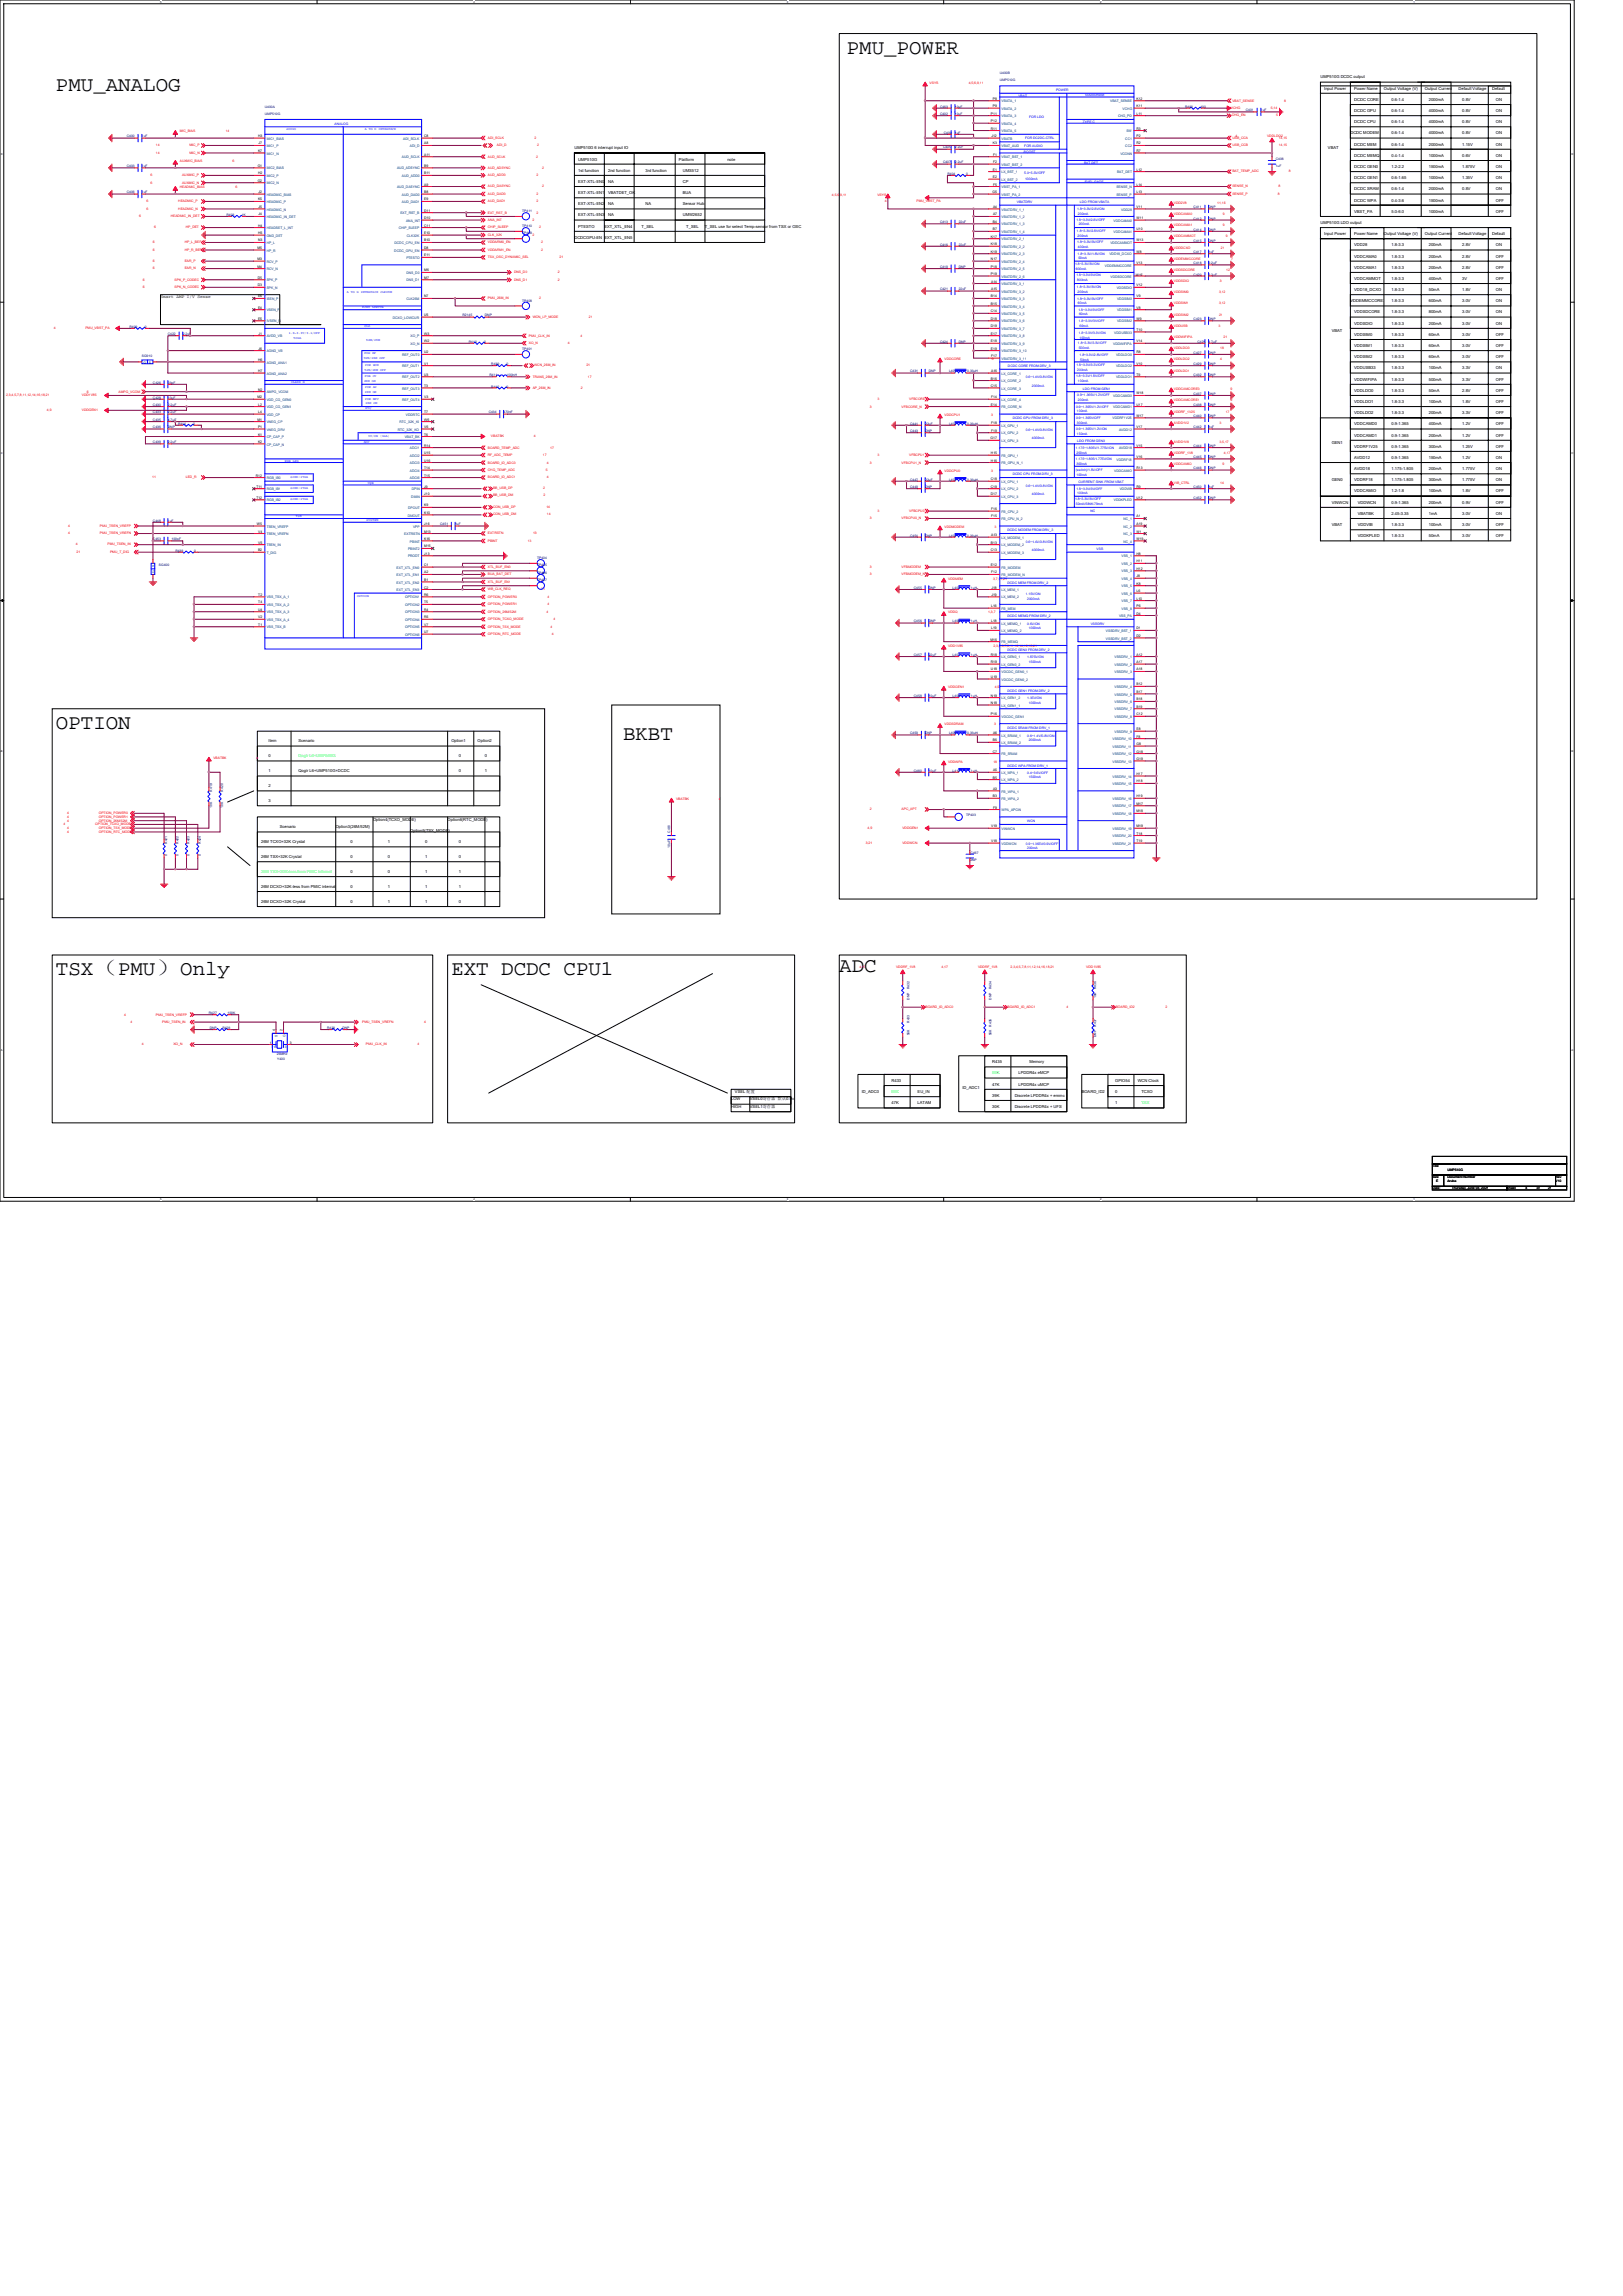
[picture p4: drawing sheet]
<svg xmlns="http://www.w3.org/2000/svg" width="210mm" height="297mm" viewBox="0 0 210 297" stroke-linecap="round" stroke-linejoin="round" font-family="sans-serif">
<defs><g id="words">
<g font-size="2.7">
<text x="7.2" y="11.8">PMU_ANALOG</text>
<text x="109.6" y="7">PMU_POWER</text>
<text x="7.2" y="94.3">OPTION</text>
<text x="80.6" y="95.8">BKBT</text>
<text x="108.6" y="125.7">ADC</text>
<text x="7.2" y="126.2">TSX（PMU）Only</text>
<text x="58.4" y="126.2">EXT DCDC CPU1</text>
</g>
<text font-size=".6" x="20.8" y="38.6">Smart AMP I/V Sense</text>
<g font-size=".5">
<text x="170.8" y="10.1">UMP510G DCDC output</text>
<text x="171.3" y="11.6">Input Power</text>
<text x="175.2" y="11.6">Power Name</text>
<text x="179" y="11.6">Output Voltage (V)</text>
<text x="184.4" y="11.6">Output Current</text>
<text x="188.7" y="11.6">Default Voltage</text>
<text x="193" y="11.6">Default</text>
<text x="174.7" y="17.4">DCDC MODEM</text>
<text x="175.2" y="13">DCDC CORE</text>
<text x="175.2" y="15.9">DCDC CPU</text>
<text x="175.2" y="14.5">DCDC GPU</text>
<text x="180" y="13">0.6-1.4</text>
<text x="180" y="14.5">0.6-1.4</text>
<text x="180" y="15.9">0.6-1.4</text>
<text x="180" y="17.4">0.6-1.4</text>
<text x="184.8" y="17.4">4000mA</text>
<text x="184.8" y="15.9">4000mA</text>
<text x="184.8" y="13">2000mA</text>
<text x="184.8" y="14.5">4000mA</text>
<text x="189.2" y="15.9">0.8V</text>
<text x="189.2" y="17.4">0.8V</text>
<text x="189.2" y="14.5">0.8V</text>
<text x="189.2" y="13">0.8V</text>
<text x="193.5" y="13">ON</text>
<text x="193.5" y="14.5">ON</text>
<text x="193.5" y="17.4">ON</text>
<text x="193.5" y="15.9">ON</text>
<text x="74.3" y="19.3">UMP510G 6 interrupt input IO</text>
<text x="74.8" y="22.2">1st function</text>
<text x="74.8" y="20.8">UMP510G</text>
<text x="74.8" y="23.7">EXT-XTL-EN0</text>
<text x="78.7" y="22.2">2nd function</text>
<text x="78.7" y="23.7">NA</text>
<text x="83.5" y="22.2">3rd function</text>
<text x="87.8" y="20.8">Platform</text>
<text x="88.3" y="22.2">UMS512</text>
<text x="88.3" y="23.7">CP</text>
<text x="94.1" y="20.8">note</text>
<text x="171.8" y="19.3">VBAT</text>
<text x="175.2" y="18.8">DCDC MEM</text>
<text x="175.2" y="21.7">DCDC GEN0</text>
<text x="175.2" y="23.2">DCDC GEN1</text>
<text x="175.2" y="20.3">DCDC MEMQ</text>
<text x="180" y="23.2">0.6-1.65</text>
<text x="180" y="20.3">0.4-1.4</text>
<text x="180" y="18.8">0.6-1.4</text>
<text x="180" y="21.7">1.2-2.2</text>
<text x="184.8" y="20.3">1000mA</text>
<text x="184.8" y="23.2">1000mA</text>
<text x="184.8" y="21.7">1500mA</text>
<text x="184.8" y="18.8">2000mA</text>
<text x="189.2" y="23.2">1.35V</text>
<text x="189.2" y="18.8">1.15V</text>
<text x="189.2" y="21.7">1.875V</text>
<text x="189.2" y="20.3">0.6V</text>
<text x="193.5" y="20.3">ON</text>
<text x="193.5" y="21.7">ON</text>
<text x="193.5" y="23.2">ON</text>
<text x="193.5" y="18.8">ON</text>
<text x="74.8" y="28">EXT-XTL-EN3</text>
<text x="74.8" y="25.1">EXT-XTL-EN1</text>
<text x="74.8" y="26.5">EXT-XTL-EN2</text>
<text x="74.8" y="29.4">PTESTO</text>
<text x="78.2" y="29.4">EXT_XTL_EN4</text>
<text x="78.7" y="26.5">NA</text>
<text x="78.7" y="25.1">VBATDET_OK</text>
<text x="78.7" y="28">NA</text>
<text x="83" y="29.4">T_SEL</text>
<text x="83.5" y="26.5">NA</text>
<text x="88.3" y="26.5">Sensor Hub</text>
<text x="88.3" y="28">UMW2652</text>
<text x="88.3" y="25.1">BUA</text>
<text x="88.8" y="29.4">T_SEL</text>
<text x="91.2" y="29.4">T_SEL use for select Temp-sensor from TSX or OSC</text>
<text x="170.8" y="29">UMP510G LDO output</text>
<text x="175.2" y="24.6">DCDC SRAM</text>
<text x="175.2" y="26.1">DCDC WPA</text>
<text x="175.2" y="27.5">VBST_PA</text>
<text x="180" y="24.6">0.6-1.4</text>
<text x="180" y="26.1">0.4-3.6</text>
<text x="180" y="27.5">5.0-6.0</text>
<text x="184.8" y="26.1">1500mA</text>
<text x="184.8" y="24.6">2000mA</text>
<text x="184.8" y="27.5">1000mA</text>
<text x="189.2" y="24.6">0.8V</text>
<text x="193.5" y="27.5">OFF</text>
<text x="193.5" y="24.6">ON</text>
<text x="193.5" y="26.1">OFF</text>
<text x="74.3" y="30.9">DCDCGPU-EN</text>
<text x="78.2" y="30.9">EXT_XTL_EN5</text>
<text x="171.3" y="30.4">Input Power</text>
<text x="175.2" y="31.9">VDD28</text>
<text x="175.2" y="33.3">VDDCAMA0</text>
<text x="175.2" y="34.8">VDDCAMA1</text>
<text x="175.2" y="30.4">Power Name</text>
<text x="179" y="30.4">Output Voltage (V)</text>
<text x="180" y="34.8">1.8-3.3</text>
<text x="180" y="33.3">1.8-3.3</text>
<text x="180" y="31.9">1.8-3.3</text>
<text x="184.4" y="30.4">Output Current</text>
<text x="184.8" y="33.3">200mA</text>
<text x="184.8" y="34.8">200mA</text>
<text x="184.8" y="31.9">200mA</text>
<text x="188.7" y="30.4">Default Voltage</text>
<text x="189.2" y="34.8">2.8V</text>
<text x="189.2" y="33.3">2.8V</text>
<text x="189.2" y="31.9">2.8V</text>
<text x="193" y="30.4">Default</text>
<text x="193.5" y="33.3">OFF</text>
<text x="193.5" y="34.8">OFF</text>
<text x="193.5" y="31.9">ON</text>
<text x="174.7" y="39.1">VDDEMMCCORE</text>
<text x="175.2" y="40.6">VDDSDCORE</text>
<text x="175.2" y="37.7">VDD18_DCXO</text>
<text x="175.2" y="36.2">VDDCAMMOT</text>
<text x="175.2" y="42">VDDSDIO</text>
<text x="180" y="42">1.8-3.3</text>
<text x="180" y="36.2">1.8-3.3</text>
<text x="180" y="39.1">1.8-3.3</text>
<text x="180" y="37.7">1.8-3.3</text>
<text x="180" y="40.6">1.8-3.3</text>
<text x="184.8" y="36.2">400mA</text>
<text x="184.8" y="40.6">800mA</text>
<text x="184.8" y="37.7">50mA</text>
<text x="184.8" y="39.1">600mA</text>
<text x="184.8" y="42">200mA</text>
<text x="189.2" y="40.6">3.0V</text>
<text x="189.2" y="36.2">3V</text>
<text x="189.2" y="37.7">1.8V</text>
<text x="189.2" y="42">3.0V</text>
<text x="189.2" y="39.1">3.0V</text>
<text x="193.5" y="36.2">OFF</text>
<text x="193.5" y="40.6">ON</text>
<text x="193.5" y="37.7">ON</text>
<text x="193.5" y="42">ON</text>
<text x="193.5" y="39.1">ON</text>
<text x="172.3" y="43">VBAT</text>
<text x="175.2" y="47.8">VDDUSB33</text>
<text x="175.2" y="44.9">VDDSIM1</text>
<text x="175.2" y="43.4">VDDSIM0</text>
<text x="175.2" y="46.3">VDDSIM2</text>
<text x="180" y="43.4">1.8-3.3</text>
<text x="180" y="47.8">1.8-3.3</text>
<text x="180" y="46.3">1.8-3.3</text>
<text x="180" y="44.9">1.8-3.3</text>
<text x="184.8" y="43.4">60mA</text>
<text x="184.8" y="47.8">100mA</text>
<text x="184.8" y="46.3">60mA</text>
<text x="184.8" y="44.9">60mA</text>
<text x="189.2" y="43.4">3.0V</text>
<text x="189.2" y="46.3">3.0V</text>
<text x="189.2" y="44.9">3.0V</text>
<text x="189.2" y="47.8">3.3V</text>
<text x="193.5" y="47.8">ON</text>
<text x="193.5" y="44.9">OFF</text>
<text x="193.5" y="46.3">OFF</text>
<text x="193.5" y="43.4">OFF</text>
<text x="175.2" y="52.1">VDDLDO1</text>
<text x="175.2" y="53.6">VDDLDO2</text>
<text x="175.2" y="49.2">VDDWIFIPA</text>
<text x="175.2" y="50.7">VDDLDO0</text>
<text x="180" y="49.2">1.8-3.3</text>
<text x="180" y="53.6">1.8-3.3</text>
<text x="180" y="50.7">1.8-3.3</text>
<text x="180" y="52.1">1.8-3.3</text>
<text x="184.8" y="49.2">500mA</text>
<text x="184.8" y="52.1">100mA</text>
<text x="184.8" y="53.6">200mA</text>
<text x="184.8" y="50.7">50mA</text>
<text x="189.2" y="52.1">1.8V</text>
<text x="189.2" y="49.2">3.3V</text>
<text x="189.2" y="53.6">3.3V</text>
<text x="189.2" y="50.7">2.8V</text>
<text x="193.5" y="52.1">OFF</text>
<text x="193.5" y="53.6">OFF</text>
<text x="193.5" y="50.7">OFF</text>
<text x="193.5" y="49.2">OFF</text>
<text x="172.3" y="57.4">GEN1</text>
<text x="175.2" y="55">VDDCAMD0</text>
<text x="175.2" y="56.5">VDDCAMD1</text>
<text x="175.2" y="59.4">AVDD12</text>
<text x="175.2" y="57.9">VDDRF1V25</text>
<text x="180" y="55">0.9-1.365</text>
<text x="180" y="56.5">0.9-1.365</text>
<text x="180" y="57.9">0.9-1.365</text>
<text x="180" y="59.4">0.9-1.365</text>
<text x="184.8" y="55">400mA</text>
<text x="184.8" y="56.5">200mA</text>
<text x="184.8" y="59.4">150mA</text>
<text x="184.8" y="57.9">300mA</text>
<text x="189.2" y="59.4">1.2V</text>
<text x="189.2" y="57.9">1.25V</text>
<text x="189.2" y="55">1.2V</text>
<text x="189.2" y="56.5">1.2V</text>
<text x="193.5" y="57.9">OFF</text>
<text x="193.5" y="56.5">OFF</text>
<text x="193.5" y="55">OFF</text>
<text x="193.5" y="59.4">ON</text>
<text x="172.3" y="65.2">VINWCN</text>
<text x="172.3" y="62.3">GEN0</text>
<text x="175.2" y="62.3">VDDRF18</text>
<text x="175.2" y="63.7">VDDCAMIO</text>
<text x="175.2" y="60.8">AVDD18</text>
<text x="175.7" y="65.2">VDDWCN</text>
<text x="180" y="60.8">1.175-1.805</text>
<text x="180" y="62.3">1.175-1.805</text>
<text x="180" y="65.2">0.9-1.365</text>
<text x="180" y="63.7">1.2-1.8</text>
<text x="184.8" y="63.7">100mA</text>
<text x="184.8" y="65.2">200mA</text>
<text x="184.8" y="62.3">300mA</text>
<text x="184.8" y="60.8">200mA</text>
<text x="189.2" y="65.2">0.9V</text>
<text x="189.2" y="62.3">1.775V</text>
<text x="189.2" y="60.8">1.775V</text>
<text x="189.2" y="63.7">1.8V</text>
<text x="193.5" y="60.8">ON</text>
<text x="193.5" y="63.7">OFF</text>
<text x="193.5" y="62.3">ON</text>
<text x="193.5" y="65.2">OFF</text>
<text x="172.3" y="68.1">VBAT</text>
<text x="175.7" y="69.5">VDDKPLED</text>
<text x="175.7" y="66.6">VBATBK</text>
<text x="175.7" y="68.1">VDDVIB</text>
<text x="180" y="69.5">1.8-3.3</text>
<text x="180" y="66.6">2.45-3.35</text>
<text x="180" y="68.1">1.8-3.3</text>
<text x="184.8" y="66.6">1mA</text>
<text x="184.8" y="69.5">50mA</text>
<text x="184.8" y="68.1">100mA</text>
<text x="189.2" y="66.6">3.0V</text>
<text x="189.2" y="68.1">3.0V</text>
<text x="189.2" y="69.5">3.0V</text>
<text x="193.5" y="66.6">ON</text>
<text x="193.5" y="68.1">OFF</text>
<text x="193.5" y="69.5">OFF</text>
<text x="34.8" y="99.9">1</text>
<text x="34.8" y="98">0</text>
<text x="34.8" y="96.1">Item</text>
<text x="34.8" y="101.8">2</text>
<text x="38.6" y="99.9">Qogir L6+UMP510G+DCDC</text>
<text x="38.6" y="96.1">Scenario</text>
<text x="58.4" y="96.1">Option1</text>
<text x="59.4" y="98">0</text>
<text x="59.4" y="99.9">0</text>
<text x="61.8" y="96.1">Option2</text>
<text x="62.7" y="99.9">1</text>
<text x="62.7" y="98">0</text>
<text x="34.8" y="103.8">3</text>
<text x="36.2" y="107.1">Scenario</text>
<text x="43.4" y="107.1">Option3(26M/52M)</text>
<text x="48.3" y="106.2">Option4(TCXO_MODE)</text>
<text x="53.1" y="107.6">Option5(TSX_MODE)</text>
<text x="57.9" y="106.2">Option6(RTC_MODE)</text>
<text x="33.8" y="109.1">26M TCXO+32K Crystal</text>
<text x="33.8" y="111">26M TSX+32K Crystal</text>
<text x="45.4" y="109.1">0</text>
<text x="45.4" y="112.9">0</text>
<text x="45.4" y="111">0</text>
<text x="50.2" y="112.9">0</text>
<text x="50.2" y="109.1">1</text>
<text x="50.2" y="111">0</text>
<text x="55" y="109.1">0</text>
<text x="55" y="111">1</text>
<text x="55" y="112.9">1</text>
<text x="59.4" y="109.1">0</text>
<text x="59.4" y="112.9">1</text>
<text x="59.4" y="111">0</text>
<text x="33.8" y="114.9">26M DCXO+32K-less from PMIC internal</text>
<text x="33.8" y="116.8">26M DCXO+32K Crystal</text>
<text x="45.4" y="116.8">0</text>
<text x="45.4" y="114.9">0</text>
<text x="50.2" y="114.9">1</text>
<text x="50.2" y="116.8">1</text>
<text x="55" y="116.8">1</text>
<text x="55" y="114.9">1</text>
<text x="59.4" y="114.9">1</text>
<text x="59.4" y="116.8">0</text>
<text x="128.4" y="137.5">R435</text>
<text x="133.2" y="137.5">Memory</text>
<text x="94.6" y="142.4">LOW</text>
<text x="94.6" y="143.3">HIGH</text>
<text x="95.1" y="141.4">VSEL 配置</text>
<text x="97" y="142.4">VSEL0寄存器 默认0.9v</text>
<text x="97" y="143.3">VSEL1寄存器</text>
<text x="111.5" y="141.4">ID_ADC0</text>
<text x="115.3" y="140">R433</text>
<text x="115.3" y="142.9">47K</text>
<text x="118.7" y="141.4">EU_IN</text>
<text x="118.7" y="142.9">LATAM</text>
<text x="124.5" y="140.9">ID_ADC1</text>
<text x="128.4" y="140.4">47K</text>
<text x="128.4" y="143.3">30K</text>
<text x="128.4" y="141.9">39K</text>
<text x="131.3" y="141.9">Discrete LPDDR4x + emmc</text>
<text x="131.3" y="143.3">Discrete LPDDR4x + UFS</text>
<text x="131.8" y="140.4">LPDDR4x uMCP</text>
<text x="131.8" y="139">LPDDR4x eMCP</text>
<text x="140" y="141.4">BOARD_ID2</text>
<text x="144.3" y="140">GPIO54</text>
<text x="144.3" y="141.4">0</text>
<text x="144.3" y="142.9">1</text>
<text x="147.2" y="140">WCN Clock</text>
<text x="147.7" y="141.4">TCXO</text>
</g>
<g font-size=".5" fill="#00ff40">
<text x="38.6" y="98">Qogir L6+UMP510G</text>
<text x="33.8" y="112.9">26M TSX+32K-less from PMIC internal</text>
<text x="115.3" y="141.4">56K</text>
<text x="147.7" y="142.9">TSX</text>
</g>
<text font-size=".5" fill="#0f0" x="128.4" y="139">56K</text>
<g font-size=".4" fill="#f00">
<text x="120.3" y="10.8">VSYS</text>
<text x="125.3" y="10.8">4,5,6,9,11</text>
<text x="23.3" y="17.1">MIC_BIAS</text>
<text x="29.2" y="17.1">14</text>
<text x="63.1" y="18">ADI_SCLK</text>
<text x="69.2" y="18">2</text>
<text x="159.3" y="14.1">VCHG</text>
<text x="159.4" y="15.1">CHG_EN</text>
<text x="159.4" y="13.1">VBAT_SENSE</text>
<text x="159.4" y="18">USB_CCA</text>
<text x="159.9" y="17.7">4</text>
<text x="163.9" y="17.7">VDDLDO2</text>
<text x="164.4" y="14.1">5,14</text>
<text x="165.1" y="15.1">5</text>
<text x="165.4" y="18">14,15</text>
<text x="166.2" y="13.1">8</text>
<text x="19.5" y="22.8">6</text>
<text x="19.5" y="23.8">6</text>
<text x="20.2" y="18.9">14</text>
<text x="20.2" y="19.9">14</text>
<text x="23.3" y="21">AUXMIC_BIAS</text>
<text x="23.6" y="22.8">AUXMIC_P</text>
<text x="23.6" y="23.8">AUXMIC_N</text>
<text x="24.5" y="18.9">MIC_P</text>
<text x="24.5" y="19.9">MIC_N</text>
<text x="30.1" y="21">6</text>
<text x="63.1" y="20.4">AUD_SCLK</text>
<text x="63.1" y="21.8">AUD_ADSYNC</text>
<text x="63.1" y="22.8">AUD_ADD0</text>
<text x="64.3" y="18.8">ADI_D</text>
<text x="69.4" y="20.4">2</text>
<text x="69.4" y="22.8">2</text>
<text x="69.5" y="18.8">2</text>
<text x="70.1" y="21.8">2</text>
<text x="159.4" y="18.9">USB_CCB</text>
<text x="159.4" y="22.3">BAT_TEMP_ADC</text>
<text x="165.4" y="18.9">14,15</text>
<text x="166.8" y="22.3">8</text>
<text x="18" y="28.1">6</text>
<text x="19" y="26.2">6</text>
<text x="19" y="27.1">6</text>
<text x="19.9" y="29.5">6</text>
<text x="22.1" y="28.1">HEADMIC_IN_DET</text>
<text x="23.1" y="26.2">HEADMIC_P</text>
<text x="23.1" y="27.1">HEADMIC_N</text>
<text x="23.3" y="24.3">HEADMIC_BIAS</text>
<text x="24" y="29.5">HP_DET</text>
<text x="30.5" y="24.3">6</text>
<text x="63.1" y="24.3">AUD_DASYNC</text>
<text x="63.1" y="25.2">AUD_DAD0</text>
<text x="63.1" y="26.2">AUD_DAD1</text>
<text x="63.1" y="27.6">EXT_RST_B</text>
<text x="63.1" y="28.6">ANA_INT</text>
<text x="63.1" y="29.5">CHIP_SLEEP</text>
<text x="68.9" y="28.6">2</text>
<text x="69.4" y="25.2">2</text>
<text x="69.4" y="26.2">2</text>
<text x="69.4" y="27.6">2</text>
<text x="69.7" y="29.5">2</text>
<text x="70.1" y="24.3">2</text>
<text x="107.6" y="25.3">4,5,6,9,11</text>
<text x="113.5" y="25.3">VSYS</text>
<text x="114.5" y="26.2">4</text>
<text x="118.6" y="26.2">PMU_VBST_PA</text>
<text x="151.9" y="26.4">VDD2V8</text>
<text x="151.9" y="27.8">VDDCAMA0</text>
<text x="151.9" y="29.3">VDDCAMA1</text>
<text x="157.5" y="26.4">11,16</text>
<text x="158.2" y="27.8">9</text>
<text x="158.2" y="29.3">9</text>
<text x="159.4" y="24.3">SENSE_N</text>
<text x="159.4" y="25.2">SENSE_P</text>
<text x="165.3" y="25.2">8</text>
<text x="165.4" y="24.3">8</text>
<text x="19.8" y="31.5">6</text>
<text x="19.8" y="32.4">6</text>
<text x="19.8" y="33.9">6</text>
<text x="19.8" y="34.9">6</text>
<text x="23.9" y="31.5">HP_L_BEF</text>
<text x="23.9" y="32.4">HP_R_BEF</text>
<text x="23.9" y="33.9">EAR_P</text>
<text x="23.9" y="34.9">EAR_N</text>
<text x="63.1" y="30.5">CLK_32K</text>
<text x="63.1" y="31.5">VDDARM0_EN</text>
<text x="63.1" y="32.4">VDDARM1_EN</text>
<text x="63.1" y="33.4">TSX_OSC_DYNAMIC_SEL</text>
<text x="66.5" y="35.3">DNS_D0</text>
<text x="68.9" y="30.5">2</text>
<text x="70" y="31.5">2</text>
<text x="70" y="32.4">2</text>
<text x="72.2" y="35.3">2</text>
<text x="72.4" y="33.4">21</text>
<text x="151.9" y="30.7">VDDCAMMOT</text>
<text x="151.9" y="32.2">VDDDCXO</text>
<text x="151.9" y="33.6">VDDEMMCCORE</text>
<text x="151.9" y="35.1">VDDSDCORE</text>
<text x="158" y="32.2">21</text>
<text x="158.6" y="30.7">9</text>
<text x="158.6" y="35.1">12</text>
<text x="159.3" y="33.6">7</text>
<text x="18.5" y="36.3">6</text>
<text x="18.5" y="37.3">6</text>
<text x="22.6" y="36.3">SPK_P_CODEC</text>
<text x="22.6" y="37.3">SPK_N_CODEC</text>
<text x="63.1" y="38.7">PMU_26M_IN</text>
<text x="66.5" y="36.3">DNS_D1</text>
<text x="68.9" y="41.1">WCN_LP_MODE</text>
<text x="69.7" y="38.7">2</text>
<text x="72.2" y="36.3">2</text>
<text x="76.2" y="41.1">21</text>
<text x="151.9" y="36.5">VDDSDIO</text>
<text x="151.9" y="38">VDDSIM0</text>
<text x="151.9" y="39.4">VDDSIM1</text>
<text x="151.9" y="40.9">VDDSIM2</text>
<text x="157.7" y="38">3,12</text>
<text x="157.7" y="39.4">3,12</text>
<text x="157.7" y="40.9">21</text>
<text x="157.8" y="36.5">3</text>
<text x="7" y="42.6">4</text>
<text x="11" y="42.6">PMU_VBST_PA</text>
<text x="68.4" y="43.6">PMU_CLK_IN</text>
<text x="68.4" y="44.5">XO_N</text>
<text x="69.1" y="47.3">WCN_26M_IN</text>
<text x="73.4" y="44.5">4</text>
<text x="75.1" y="43.6">4</text>
<text x="75.9" y="47.3">21</text>
<text x="122.2" y="46.5">VDDCORE</text>
<text x="128.3" y="46.5">3</text>
<text x="151.9" y="42.3">VDDUSB</text>
<text x="151.9" y="43.8">VDDWIFIPA</text>
<text x="151.9" y="45.2">VDDLDO0</text>
<text x="151.9" y="46.6">VDDLDO2</text>
<text x="157.6" y="42.3">3</text>
<text x="157.9" y="45.2">18</text>
<text x="157.9" y="46.6">4</text>
<text x="158.3" y="43.8">21</text>
<text x=".8" y="51.3">2,3,4,5,7,8,11,12,14,16,18,21</text>
<text x="6.1" y="53.2">4,9</text>
<text x="10.6" y="51.3">VDD1V85</text>
<text x="10.6" y="53.2">VDDGEN1</text>
<text x="11.2" y="50.8">6</text>
<text x="15.3" y="50.8">AMPG_VCOM</text>
<text x="68.9" y="48.9">TRANS_26M_IN</text>
<text x="68.9" y="50.3">AP_26M_IN</text>
<text x="75.1" y="50.3">2</text>
<text x="76.1" y="48.9">17</text>
<text x="112.5" y="52.7">3</text>
<text x="113.5" y="51.8">3</text>
<text x="116.6" y="52.7">VFBCORE_N</text>
<text x="117.6" y="51.8">VFBCORE</text>
<text x="122.2" y="53.8">VDDCPU1</text>
<text x="128.2" y="53.8">3</text>
<text x="151.9" y="48.1">VDDLDO1</text>
<text x="151.9" y="50.5">VDDCAMCORE0</text>
<text x="151.9" y="51.9">VDDCAMCORE1</text>
<text x="151.9" y="53.4">VDDRF_1V25</text>
<text x="158.6" y="53.4">17</text>
<text x="159.2" y="50.5">9</text>
<text x="159.2" y="51.9">9</text>
<text x="63.1" y="58">BOARD_TEMP_ADC</text>
<text x="63.1" y="59">RF_ADC_TEMP</text>
<text x="63.1" y="60">BOARD_ID_ADC0</text>
<text x="63.5" y="56.6">VBATBK</text>
<text x="69.1" y="56.6">4</text>
<text x="70.2" y="59">17</text>
<text x="70.8" y="60">4</text>
<text x="71.2" y="58">17</text>
<text x="112.5" y="60">3</text>
<text x="113.5" y="59">3</text>
<text x="116.6" y="60">VFBCPU1_N</text>
<text x="117.6" y="59">VFBCPU1</text>
<text x="151.9" y="54.8">AVDD1V2</text>
<text x="151.9" y="57.3">AVDD1V8</text>
<text x="151.9" y="58.7">VDDRF_1V8</text>
<text x="157.8" y="54.8">3</text>
<text x="157.8" y="57.3">3,5,17</text>
<text x="158.3" y="58.7">4,17</text>
<text x="19.7" y="61.9">11</text>
<text x="24" y="61.9">LED_R</text>
<text x="63.1" y="60.9">CHG_TEMP_ADC</text>
<text x="63.1" y="61.9">BOARD_ID_ADC1</text>
<text x="63.8" y="63.2">BB_USB_DP</text>
<text x="63.8" y="64.2">BB_USB_DM</text>
<text x="63.8" y="65.7">CON_USB_DP</text>
<text x="70.3" y="63.2">2</text>
<text x="70.3" y="64.2">2</text>
<text x="70.6" y="60.9">5</text>
<text x="70.7" y="65.7">14</text>
<text x="70.8" y="61.9">4</text>
<text x="122.2" y="61">VDDCPU0</text>
<text x="128.2" y="61">3</text>
<text x="151.9" y="60.2">VDDCAMIO</text>
<text x="151.9" y="62.6">VIB_CTRL</text>
<text x="157.9" y="62.6">14</text>
<text x="158.2" y="60.2">9</text>
<text x="8.8" y="68.2">4</text>
<text x="8.8" y="69.1">4</text>
<text x="9.8" y="70.6">4</text>
<text x="9.9" y="71.5">21</text>
<text x="12.9" y="68.2">PMU_TSEN_VREFP</text>
<text x="12.9" y="69.1">PMU_TSEN_VREFN</text>
<text x="13.9" y="70.6">PMU_TSEN_IN</text>
<text x="14.2" y="71.5">PMU_T_DIG</text>
<text x="63.1" y="69.1">EXTRSTN</text>
<text x="63.1" y="70.1">PBINT</text>
<text x="63.8" y="66.6">CON_USB_DM</text>
<text x="68.3" y="70.1">13</text>
<text x="69" y="69.1">13</text>
<text x="70.8" y="66.6">14</text>
<text x="112.5" y="67.2">3</text>
<text x="113.5" y="66.2">3</text>
<text x="116.6" y="67.2">VFBCPU0_N</text>
<text x="117.6" y="66.2">VFBCPU0</text>
<text x="122.2" y="68.3">VDDMODEM</text>
<text x="128.7" y="68.3">3</text>
<text x="63.1" y="73.5">XTL_BUF_EN0</text>
<text x="63.1" y="74.4">BUA_BAT_DET</text>
<text x="63.1" y="75.4">XTL_BUF_EN1</text>
<text x="63.1" y="76.4">WB_CLK_REQ</text>
<text x="63.1" y="77.3">OPTION_POWER0</text>
<text x="70" y="73.5">2</text>
<text x="70" y="75.4">2</text>
<text x="70" y="76.4">21</text>
<text x="70.1" y="74.4">2</text>
<text x="70.8" y="77.3">4</text>
<text x="112.5" y="73.5">3</text>
<text x="112.5" y="74.4">3</text>
<text x="116.6" y="73.5">VFBMODEM</text>
<text x="116.6" y="74.4">VFBMODEM_N</text>
<text x="122.7" y="75">VDDMEM</text>
<text x="128.5" y="75">3,7,17,21</text>
<text x="63.1" y="78.3">OPTION_POWER1</text>
<text x="63.1" y="79.3">OPTION_26M/52M</text>
<text x="63.1" y="80.2">OPTION_TCXO_MODE</text>
<text x="63.1" y="81.2">OPTION_TSX_MODE</text>
<text x="63.1" y="82.2">OPTION_RTC_MODE</text>
<text x="70.7" y="79.3">4</text>
<text x="70.8" y="78.3">4</text>
<text x="71.2" y="81.2">4</text>
<text x="71.4" y="82.2">4</text>
<text x="71.6" y="80.2">4</text>
<text x="122.7" y="79.4">VDDQ</text>
<text x="122.7" y="83.7">VDD1V85</text>
<text x="127.8" y="79.4">1,3,7</text>
<text x="128.5" y="83.7">2,3,4,5,7,8,11,12,14,16,18,21</text>
<text x="122.7" y="89">VDDGEN1</text>
<text x="128.7" y="89">4,9</text>
<text x="122.2" y="93.8">VDDSDRAM</text>
<text x="128.6" y="93.8">3</text>
<text x="27.6" y="98.2">VBATBK</text>
<text x="33.2" y="98.2">4</text>
<text x="122.7" y="98.7">VDDWPA</text>
<text x="128.5" y="98.7">18</text>
<text x="8.2" y="106.8">4</text>
<text x="8.7" y="105.3">4</text>
<text x="8.7" y="105.8">4</text>
<text x="8.7" y="106.3">4</text>
<text x="8.7" y="107.3">4</text>
<text x="8.7" y="107.7">4</text>
<text x="12.3" y="106.8">OPTION_TCXO_MODE</text>
<text x="12.8" y="105.3">OPTION_POWER0</text>
<text x="12.8" y="105.8">OPTION_POWER1</text>
<text x="12.8" y="106.3">OPTION_26M/52M</text>
<text x="12.8" y="107.3">OPTION_TSX_MODE</text>
<text x="12.8" y="107.7">OPTION_RTC_MODE</text>
<text x="87.5" y="103.5">VBATBK</text>
<text x="93" y="103.5">4</text>
<text x="112.2" y="107.3">4,9</text>
<text x="112.5" y="104.8">2</text>
<text x="116.6" y="104.8">APC_APT</text>
<text x="116.8" y="107.3">VDDGEN1</text>
<text x="112" y="109.2">3,21</text>
<text x="116.8" y="109.2">VDDWCN</text>
<text x="111.2" y="125.2">4,17</text>
<text x="115.9" y="125.2">VDDRF_1V8</text>
<text x="121.8" y="125.2">4,17</text>
<text x="126.5" y="125.2">VDDRF_1V8</text>
<text x="130.7" y="125.2">2,3,4,5,7,8,11,12,14,16,18,21</text>
<text x="140.5" y="125.2">VDD1V85</text>
<text x="16.1" y="131.4">4</text>
<text x="20.2" y="131.4">PMU_TSEN_VREFP</text>
<text x="119.7" y="130.4">BOARD_ID_ADC0</text>
<text x="127.4" y="130.4">4</text>
<text x="130.3" y="130.4">BOARD_ID_ADC1</text>
<text x="138" y="130.4">4</text>
<text x="144.4" y="130.4">BOARD_ID2</text>
<text x="150.8" y="130.4">2</text>
<text x="16.9" y="132.4">4</text>
<text x="18.4" y="135.3">4</text>
<text x="21" y="132.4">PMU_TSEN_IN</text>
<text x="22.4" y="135.3">XO_N</text>
<text x="46.9" y="132.4">PMU_TSEN_VREFN</text>
<text x="47.3" y="135.3">PMU_CLK_IN</text>
<text x="54" y="135.3">4</text>
<text x="54.9" y="132.4">4</text>
</g>
<g font-size=".4" fill="#000080">
<text x="129.3" y="9.6">U400B</text>
<text x="129.3" y="10.5">UMP510G</text>
<text x="16.4" y="17.8">C400</text>
<text x="18.4" y="17.8">1uF</text>
<text x="34.3" y="13.9">U400A</text>
<text x="34.3" y="14.9">UMP510G</text>
<text x="121.6" y="14.9">C402</text>
<text x="121.6" y="13.9">C463</text>
<text x="122.1" y="17.3">C404</text>
<text x="123.5" y="14.9">10uF</text>
<text x="123.5" y="17.3">1uF</text>
<text x="123.5" y="13.9">10uF</text>
<text x="153.3" y="14">R400</text>
<text x="155.3" y="14">100</text>
<text x="161.2" y="14.4">C401</text>
<text x="163.1" y="14.4">1uF</text>
<text x="16.4" y="21.6">C403</text>
<text x="18.4" y="21.6">1uF</text>
<text x="122" y="21.1">C407</text>
<text x="122" y="19.1">C405</text>
<text x="122.6" y="22.6">R404</text>
<text x="123.5" y="21.1">2.2uF</text>
<text x="123.5" y="19.2">2.2uF</text>
<text x="125" y="22.6">0</text>
<text x="165.1" y="20.7">C408</text>
<text x="165.1" y="21.6">1uF</text>
<text x="16.4" y="25">C406</text>
<text x="18.4" y="25">1uF</text>
<text x="29.3" y="28">R403</text>
<text x="31.3" y="28">1K</text>
<text x="67.6" y="29.4">TP410</text>
<text x="67.6" y="27.4">TP411</text>
<text x="121.6" y="28.9">C413</text>
<text x="124" y="28.9">22uF</text>
<text x="154.4" y="29.8">C414</text>
<text x="154.4" y="28.4">C412</text>
<text x="154.4" y="26.9">C411</text>
<text x="156.4" y="29.8">DNP</text>
<text x="156.4" y="28.4">DNP</text>
<text x="156.4" y="26.9">DNP</text>
<text x="67.6" y="30.3">TP409</text>
<text x="121.6" y="34.7">C419</text>
<text x="121.6" y="31.8">C416</text>
<text x="124" y="34.7">DNP</text>
<text x="124" y="31.8">22uF</text>
<text x="154.4" y="32.7">C417</text>
<text x="154.4" y="34.2">C418</text>
<text x="154.4" y="35.6">C420</text>
<text x="154.4" y="31.3">C415</text>
<text x="156.4" y="32.7">1uF</text>
<text x="156.4" y="34.2">2.2uF</text>
<text x="156.4" y="35.6">2.2uF</text>
<text x="156.4" y="31.3">DNP</text>
<text x="59.8" y="40.9">R2145</text>
<text x="62.7" y="40.9">DNP</text>
<text x="67.6" y="39">TP408</text>
<text x="121.6" y="37.6">C421</text>
<text x="124" y="37.6">22uF</text>
<text x="154.4" y="41.4">C423</text>
<text x="156.4" y="41.4">DNP</text>
<text x="16.7" y="42.4">R409</text>
<text x="18.4" y="46.2">SG910</text>
<text x="18.7" y="42.4">0</text>
<text x="21.7" y="43.3">C422</text>
<text x="23.6" y="43.3">2.2uF</text>
<text x="60.7" y="44.4">R410</text>
<text x="62.7" y="44.4">0</text>
<text x="63.6" y="47.3">R439</text>
<text x="65.5" y="47.3">0</text>
<text x="67.6" y="45.3">TP401</text>
<text x="121.6" y="44.3">C424</text>
<text x="124" y="44.3">DNP</text>
<text x="154.4" y="47.2">C429</text>
<text x="154.4" y="45.8">C427</text>
<text x="154.9" y="44.3">C425</text>
<text x="156.4" y="47.2">DNP</text>
<text x="156.4" y="44.3">4.7uF</text>
<text x="156.4" y="45.8">DNP</text>
<text x="19.8" y="53.5">C433</text>
<text x="19.8" y="52.5">C430</text>
<text x="19.8" y="51.6">C428</text>
<text x="19.8" y="49.6">C426</text>
<text x="21.7" y="53.5">2.2uF</text>
<text x="21.7" y="52.5">2.2uF</text>
<text x="21.7" y="51.6">10uF</text>
<text x="21.7" y="49.6">33pF</text>
<text x="63.2" y="53.5">C434</text>
<text x="63.3" y="48.6">R411</text>
<text x="63.6" y="50.2">R412</text>
<text x="65.2" y="53.5">470nF</text>
<text x="65.5" y="50.2">0</text>
<text x="65.6" y="48.7">100nH</text>
<text x="117.8" y="48.2">C431</text>
<text x="120.2" y="48.2">DNP</text>
<text x="122.8" y="48.2">L401</text>
<text x="125.1" y="48.2">0.33uH</text>
<text x="154.4" y="52.5">C438</text>
<text x="154.4" y="48.7">C432</text>
<text x="154.4" y="51.1">C437</text>
<text x="154.4" y="54">C440</text>
<text x="156.4" y="52.5">DNP</text>
<text x="156.4" y="48.7">DNP</text>
<text x="156.4" y="51.1">DNP</text>
<text x="156.4" y="54">DNP</text>
<text x="19.8" y="57.4">C439</text>
<text x="19.8" y="55.4">C436</text>
<text x="19.8" y="54.5">C435</text>
<text x="21.7" y="57.4">2.2uF</text>
<text x="21.7" y="55.4">DNP</text>
<text x="21.7" y="54.5">4.7uF</text>
<text x="23" y="55">R414</text>
<text x="25" y="55">0</text>
<text x="117.8" y="54.9">C441</text>
<text x="117.8" y="55.9">C443</text>
<text x="119.7" y="54.9">22uF</text>
<text x="119.7" y="55.9">DNP</text>
<text x="122.8" y="54.9">L402</text>
<text x="125.1" y="54.9">0.33uH</text>
<text x="154.4" y="57.8">C444</text>
<text x="154.4" y="55.4">C442</text>
<text x="154.4" y="59.3">C445</text>
<text x="156.4" y="57.8">DNP</text>
<text x="156.4" y="55.4">1uF</text>
<text x="156.4" y="59.3">DNP</text>
<text x="117.8" y="63.1">C449</text>
<text x="117.8" y="62.2">C447</text>
<text x="119.7" y="63.1">DNP</text>
<text x="119.7" y="62.2">22uF</text>
<text x="122.8" y="62.2">L403</text>
<text x="125.1" y="62.2">0.33uH</text>
<text x="154.4" y="60.7">C446</text>
<text x="154.4" y="64.6">C452</text>
<text x="154.4" y="63.1">C450</text>
<text x="156.4" y="60.7">DNP</text>
<text x="156.4" y="64.6">DNP</text>
<text x="156.4" y="63.1">1uF</text>
<text x="19.8" y="67.5">C448</text>
<text x="19.8" y="69.9">C453</text>
<text x="21.7" y="67.5">1uF</text>
<text x="22.2" y="69.9">100pF</text>
<text x="22.7" y="71.4">R438</text>
<text x="25.1" y="71.4">0</text>
<text x="57" y="68">C451</text>
<text x="58.9" y="68">1uF</text>
<text x="117.8" y="69.4">C454</text>
<text x="119.7" y="69.4">DNP</text>
<text x="122.8" y="69.4">L404</text>
<text x="125.1" y="69.4">0.33uH</text>
<text x="20.6" y="73.3">SG400</text>
<text x="69.5" y="72.3">TP404</text>
<text x="69.5" y="73.3">TP405</text>
<text x="69.5" y="74.3">TP406</text>
<text x="69.5" y="75.2">TP407</text>
<text x="118.2" y="76.2">C455</text>
<text x="120.2" y="76.2">DNP</text>
<text x="123.3" y="76.2">L405</text>
<text x="125.6" y="76.2">1uH</text>
<text x="118.2" y="80.5">C456</text>
<text x="120.2" y="80.5">DNP</text>
<text x="123.3" y="80.5">L406</text>
<text x="125.6" y="80.5">1uH</text>
<text x="118.2" y="84.9">C457</text>
<text x="120.2" y="84.9">22uF</text>
<text x="123.3" y="84.9">L407</text>
<text x="125.6" y="84.9">1uH</text>
<text x="117.8" y="95">C459</text>
<text x="118.2" y="90.2">C458</text>
<text x="119.7" y="95">DNP</text>
<text x="120.2" y="90.2">10uF</text>
<text x="122.8" y="95">L409</text>
<text x="123.3" y="90.2">L408</text>
<text x="125.1" y="95">0.33uH</text>
<text x="125.6" y="90.2">1uH</text>
<text x="118.2" y="99.8">C460</text>
<text x="120.2" y="99.8">10uF</text>
<text x="123.3" y="99.8">L410</text>
<text x="125.6" y="99.8">1uH</text>
<text x="27.4" y="104.5" transform="rotate(-90 27.4 104.5)">10K</text>
<text x="27.4" y="102.4" transform="rotate(-90 27.4 102.4)">R419</text>
<text x="28.9" y="104.5" transform="rotate(-90 28.9 104.5)">10K</text>
<text x="28.9" y="102.4" transform="rotate(-90 28.9 102.4)">R420</text>
<text x="86.7" y="107.7" transform="rotate(-90 86.7 107.7)">C461</text>
<text x="125" y="105.6">TP403</text>
<text x="21.6" y="110.8" transform="rotate(-90 21.6 110.8)">0</text>
<text x="21.6" y="109.2" transform="rotate(-90 21.6 109.2)">R421</text>
<text x="23.1" y="110.8" transform="rotate(-90 23.1 110.8)">0</text>
<text x="23.1" y="109.2" transform="rotate(-90 23.1 109.2)">R422</text>
<text x="24.5" y="110.8" transform="rotate(-90 24.5 110.8)">0</text>
<text x="24.5" y="109.2" transform="rotate(-90 24.5 109.2)">R423</text>
<text x="26" y="110.8" transform="rotate(-90 26 110.8)">0</text>
<text x="26" y="109.2" transform="rotate(-90 26 109.2)">R424</text>
<text x="86.7" y="109.6" transform="rotate(-90 86.7 109.6)">10uF</text>
<text x="125.5" y="111.4">DNP</text>
<text x="125.6" y="110.4">C467</text>
<text x="27" y="131.2">R427</text>
<text x="29.4" y="131.2">100K</text>
<text x="117.7" y="129.3" transform="rotate(-90 117.7 129.3)">DNP</text>
<text x="117.7" y="128" transform="rotate(-90 117.7 128)">R432</text>
<text x="128.3" y="129.3" transform="rotate(-90 128.3 129.3)">DNP</text>
<text x="128.3" y="128" transform="rotate(-90 128.3 128)">R434</text>
<text x="141.8" y="129.1" transform="rotate(-90 141.8 129.1)">10K</text>
<text x="141.8" y="128" transform="rotate(-90 141.8 128)">R436</text>
<text x="27.1" y="133.2">DNP</text>
<text x="28.8" y="133.2">R428</text>
<text x="35.8" y="136.5">26MHz</text>
<text x="35.9" y="137.1">Y400</text>
<text x="42.3" y="133.2">R429</text>
<text x="44.3" y="133.2">DNP</text>
<text x="117.7" y="134" transform="rotate(-90 117.7 134)">56K</text>
<text x="117.7" y="132.3" transform="rotate(-90 117.7 132.3)">R433</text>
<text x="128.3" y="134" transform="rotate(-90 128.3 134)">56K</text>
<text x="128.3" y="132.8" transform="rotate(-90 128.3 132.8)">R435</text>
<text x="141.8" y="134.2" transform="rotate(-90 141.8 134.2)">DNP</text>
<text x="141.8" y="132.8" transform="rotate(-90 141.8 132.8)">R437</text>
</g>
<g font-size=".4" fill="#00f">
<text x="136.6" y="11.7">POWER</text>
<text x="37.1" y="16.9">AUDIO</text>
<text x="43.3" y="16.1">ANALOG</text>
<text x="47.2" y="16.9">A TO D INTERFACE</text>
<text x="131.8" y="12.5">VBAT</text>
<text x="132.6" y="18">FOR DC2DC-CTRL</text>
<text x="133.2" y="15.3">FOR LDO</text>
<text x="140.1" y="15.9">TYPE C</text>
<text x="140.4" y="12.5">VDDSDRAM</text>
<text x="132.5" y="19.7">BOOST</text>
<text x="132.5" y="19">FOR AUDIO</text>
<text x="132.5" y="22.5">5.0~5.5V/OFF</text>
<text x="132.6" y="23.3">1000mA</text>
<text x="140.3" y="21.2">BAT DET</text>
<text x="140.3" y="23.6">FUEL GAGE</text>
<text x="131.6" y="26.2">VBATDRV</text>
<text x="139.3" y="28.6">1.8~3.3V/2.8V/OFF</text>
<text x="139.4" y="27.1">1.8~3.3V/2.8V/ON</text>
<text x="139.5" y="27.8">200mA</text>
<text x="139.6" y="29.2">200mA</text>
<text x="139.7" y="26.2">LDO FROM VBATA</text>
<text x="139.1" y="34.3">1.8~3.3V/3V/ON</text>
<text x="139.2" y="35">600mA</text>
<text x="139.3" y="35.7">1.8~3.3V/3V/ON</text>
<text x="139.3" y="30">1.8~3.3V/2.8V/OFF</text>
<text x="139.4" y="31.4">1.8~3.3V/3V/OFF</text>
<text x="139.4" y="30.7">200mA</text>
<text x="139.4" y="32.9">1.8~3.3V/1.8V/ON</text>
<text x="139.5" y="32.1">400mA</text>
<text x="139.5" y="33.6">50mA</text>
<text x="44.9" y="37.9">A TO D INTERFACE CLK26M</text>
<text x="46.9" y="39.9">DCXO LOWCUR</text>
<text x="139.3" y="37.3">1.8~3.3V/3V/ON</text>
<text x="139.4" y="36.4">800mA</text>
<text x="139.4" y="38.8">1.8~3.3V/3V/OFF</text>
<text x="139.4" y="37.9">200mA</text>
<text x="139.5" y="39.4">60mA</text>
<text x="139.5" y="40.2">1.8~3.3V/3V/OFF</text>
<text x="139.6" y="41.7">1.8~3.3V/3V/OFF</text>
<text x="139.6" y="40.8">60mA</text>
<text x="37.4" y="43.3">1.8-3.3V/3.1/OFF</text>
<text x="38" y="43.8">50mA</text>
<text x="47.1" y="46.5">52M/26M OFF</text>
<text x="47.2" y="45.8">FOR RF</text>
<text x="47.2" y="42.4">CLK</text>
<text x="47.2" y="47.3">FOR WCN</text>
<text x="47.4" y="44.1">52M/26M</text>
<text x="130.4" y="47.5">DCDC CORE FROM DRV_3</text>
<text x="139.3" y="47.4">1.8~3.3V/3.3V/OFF</text>
<text x="139.4" y="48">200mA</text>
<text x="139.5" y="44.5">1.8~3.3V/3.3V/OFF</text>
<text x="139.6" y="45.1">500mA</text>
<text x="139.6" y="43.2">1.8~3.3V/3.3V/ON</text>
<text x="139.7" y="46.1">1.8~3.3V/2.8V/OFF</text>
<text x="139.7" y="42.3">60mA</text>
<text x="139.7" y="43.8">100mA</text>
<text x="139.8" y="46.7">50mA</text>
<text x="37.7" y="49.5">CLASS G</text>
<text x="47.1" y="49.4">26M ON</text>
<text x="47.2" y="48">52M/26M OFF</text>
<text x="47.2" y="48.7">FOR CP</text>
<text x="47.2" y="50.8">26M ON</text>
<text x="47.2" y="50.2">FOR AP</text>
<text x="47.2" y="51.7">FOR NFC</text>
<text x="47.3" y="52.2">26M ON</text>
<text x="47.3" y="52.9">RTC</text>
<text x="132.7" y="49">0.6~1.4V/0.8V/ON</text>
<text x="133.5" y="50.1">2000mA</text>
<text x="139.2" y="48.8">1.8~3.3V/1.8V/OFF</text>
<text x="139.2" y="52.7">0.9~1.365V/1.2V/OFF</text>
<text x="139.3" y="53.3">100mA</text>
<text x="139.4" y="51.3">0.9~1.365V/1.2V/OFF</text>
<text x="139.5" y="49.4">100mA</text>
<text x="139.5" y="51.9">200mA</text>
<text x="140.1" y="50.4">LDO FROM GEN1</text>
<text x="36.9" y="59.7">RGB LED</text>
<text x="47.1" y="57.3">ADC</text>
<text x="47.6" y="56.6">3V/ON (1mA)</text>
<text x="131" y="54.3">DCDC GPU FROM DRV_3</text>
<text x="132.7" y="55.7">0.6~1.4V/0.8V/ON</text>
<text x="133.5" y="56.8">4000mA</text>
<text x="139.2" y="58.1">1.175~1.805V/1.775V/ON</text>
<text x="139.2" y="59.5">1.175~1.805/1.775V/ON</text>
<text x="139.2" y="54.2">0.9~1.365V/OFF</text>
<text x="139.2" y="55.6">0.9~1.365V/1.2V/ON</text>
<text x="139.3" y="58.7">200mA</text>
<text x="139.3" y="54.8">300mA</text>
<text x="139.3" y="56.2">150mA</text>
<text x="139.4" y="57.1">LDO FROM GEN0</text>
<text x="37.6" y="63.2">SINK:27mA</text>
<text x="37.6" y="64.7">SINK:27mA</text>
<text x="37.6" y="61.8">SINK:27mA</text>
<text x="47.6" y="62.6">USB</text>
<text x="131" y="61.5">DCDC CPU FROM DRV_3</text>
<text x="132.7" y="62.9">0.6~1.4V/0.8V/ON</text>
<text x="133.5" y="64.1">4000mA</text>
<text x="139.1" y="64.7">1.8~3.3V/3V/OFF</text>
<text x="139.2" y="65.3">50mA/SINK:79mA</text>
<text x="139.2" y="61">(switch)/1.8V/OFF</text>
<text x="139.3" y="60.2">300mA</text>
<text x="139.3" y="61.6">100mA</text>
<text x="139.3" y="63.3">1.8~3.3V/3V/OFF</text>
<text x="139.4" y="64">100mA</text>
<text x="139.5" y="62.5">CURRENT SINK FROM VBAT</text>
<text x="38.3" y="66.9">TSX</text>
<text x="47.4" y="67.4">SYSTEM</text>
<text x="130.3" y="68.7">DCDC MODEM FROM DRV_3</text>
<text x="132.7" y="70.2">0.6~1.4V/0.8V/ON</text>
<text x="133.5" y="71.3">4000mA</text>
<text x="141.1" y="66.3">NC</text>
<text x="141.9" y="71.2">VSS</text>
<text x="46.2" y="77.2">OPTION</text>
<text x="130.3" y="75.5">DCDC MEM FROM DRV_2</text>
<text x="132.7" y="76.9">1.15V/ON</text>
<text x="132.9" y="77.6">2000mA</text>
<text x="130.3" y="79.9">DCDC MEMQ FROM DRV_2</text>
<text x="132.9" y="80.8">0.6V/ON</text>
<text x="133.1" y="81.4">1000mA</text>
<text x="141.1" y="80.9">VSSDRV</text>
<text x="130.3" y="84.2">DCDC GEN0 FROM DRV_2</text>
<text x="130.3" y="89.5">DCDC GEN1 FROM DRV_2</text>
<text x="132.9" y="85.2">1.875V/ON</text>
<text x="133.1" y="85.7">1500mA</text>
<text x="130.3" y="94.4">DCDC SRAM FROM DRV_1</text>
<text x="132.9" y="95.3">0.6~1.4V/0.8V/ON</text>
<text x="132.9" y="90.5">1.35V/ON</text>
<text x="133.1" y="95.9">2000mA</text>
<text x="133.1" y="91">1000mA</text>
<text x="130.3" y="99.2">DCDC WPA FROM DRV_1</text>
<text x="132.9" y="100.1">0.4~3.6V/OFF</text>
<text x="133.1" y="100.7">1500mA</text>
<text x="132.9" y="106.3">WCN</text>
<text x="132.7" y="109.3">0.9~1.365V/0.9V/OFF</text>
<text x="132.9" y="109.9">200mA</text>
</g>
<g font-size=".4">
<text x="33.4" y="17.7">H3</text>
<text x="54.9" y="17.7">C8</text>
<text x="128.2" y="16.8">R11</text>
<text x="128.2" y="14.8">P11</text>
<text x="128.2" y="15.8">P12</text>
<text x="128.3" y="17.7">J12</text>
<text x="128.5" y="12.9">P8</text>
<text x="128.5" y="13.9">P9</text>
<text x="147" y="13.9">K11</text>
<text x="147" y="12.9">K12</text>
<text x="147" y="16.8">R3</text>
<text x="147" y="14.8">L11</text>
<text x="147" y="17.7">P2</text>
<text x="33.3" y="21.6">G1</text>
<text x="33.3" y="23.5">G2</text>
<text x="33.4" y="19.7">K7</text>
<text x="33.4" y="22.6">H2</text>
<text x="33.4" y="18.7">J7</text>
<text x="54.9" y="18.7">A8</text>
<text x="54.9" y="20.2">A11</text>
<text x="54.9" y="22.6">B11</text>
<text x="54.9" y="21.6">B9</text>
<text x="128.5" y="18.7">K3</text>
<text x="128.5" y="22.1">E1</text>
<text x="128.5" y="23.1">E2</text>
<text x="128.5" y="20.2">F1</text>
<text x="128.5" y="21.1">F2</text>
<text x="147" y="22.1">L12</text>
<text x="147" y="19.7">R7</text>
<text x="147" y="18.7">R2</text>
<text x="33.4" y="25.9">K5</text>
<text x="33.4" y="29.3">H4</text>
<text x="33.4" y="25">J2</text>
<text x="33.4" y="26.9">J5</text>
<text x="33.4" y="27.9">J4</text>
<text x="54.9" y="27.4">D11</text>
<text x="54.9" y="29.3">C11</text>
<text x="54.9" y="25">B8</text>
<text x="54.9" y="25.9">E9</text>
<text x="54.9" y="28.3">D10</text>
<text x="54.9" y="24">A9</text>
<text x="128.4" y="25">G5</text>
<text x="128.5" y="28.8">B4</text>
<text x="128.5" y="29.8">B7</text>
<text x="128.5" y="24">F5</text>
<text x="128.5" y="26.9">A4</text>
<text x="128.5" y="27.9">A7</text>
<text x="147" y="25">L13</text>
<text x="147" y="24">L14</text>
<text x="147" y="28.3">W11</text>
<text x="147" y="29.8">U10</text>
<text x="147" y="26.9">V11</text>
<text x="33.3" y="32.2">M5</text>
<text x="33.3" y="33.7">M3</text>
<text x="33.3" y="34.6">M4</text>
<text x="33.4" y="30.3">H5</text>
<text x="33.4" y="31.2">N3</text>
<text x="54.9" y="30.3">E10</text>
<text x="54.9" y="32.2">D8</text>
<text x="54.9" y="31.2">B10</text>
<text x="54.9" y="33.2">E11</text>
<text x="54.9" y="35.1">M6</text>
<text x="128.2" y="30.8">K17</text>
<text x="128.2" y="31.7">K18</text>
<text x="128.2" y="32.7">K19</text>
<text x="128.2" y="33.7">N17</text>
<text x="128.2" y="34.6">P18</text>
<text x="128.2" y="35.6">P19</text>
<text x="147" y="35.7">W15</text>
<text x="147" y="32.7">W8</text>
<text x="147" y="31.2">W13</text>
<text x="147" y="34.1">V13</text>
<text x="33.4" y="36.1">D5</text>
<text x="33.4" y="37">D3</text>
<text x="33.4" y="38.5">E6</text>
<text x="33.4" y="39.9">E4</text>
<text x="33.4" y="41.4">E5</text>
<text x="54.9" y="40.9">U5</text>
<text x="54.9" y="36.1">M7</text>
<text x="54.9" y="38.5">N7</text>
<text x="128.2" y="40.4">C14</text>
<text x="128.2" y="41.4">D18</text>
<text x="128.2" y="38.5">B14</text>
<text x="128.2" y="39.5">B15</text>
<text x="128.2" y="36.6">A14</text>
<text x="128.2" y="37.5">A15</text>
<text x="147" y="37">V12</text>
<text x="147" y="38.5">V9</text>
<text x="147" y="39.9">V8</text>
<text x="147" y="41.4">W9</text>
<text x="33.4" y="46.7">H6</text>
<text x="33.4" y="43.3">J1</text>
<text x="33.4" y="45.2">J6</text>
<text x="54.9" y="43.3">W3</text>
<text x="54.9" y="44.3">W2</text>
<text x="54.9" y="47.2">V1</text>
<text x="54.9" y="45.7">U2</text>
<text x="128.2" y="42.4">D19</text>
<text x="128.2" y="43.3">E17</text>
<text x="128.2" y="44.3">E18</text>
<text x="128.2" y="45.2">E19</text>
<text x="128.2" y="46.2">F17</text>
<text x="147" y="45.7">R8</text>
<text x="147" y="47.2">V10</text>
<text x="147" y="44.3">V14</text>
<text x="147" y="42.8">T10</text>
<text x="33.3" y="51.5">M2</text>
<text x="33.4" y="48.1">H7</text>
<text x="33.4" y="50.5">N2</text>
<text x="33.4" y="52.5">L2</text>
<text x="33.4" y="53.4">L4</text>
<text x="54.9" y="50.1">T3</text>
<text x="54.9" y="48.6">U3</text>
<text x="54.9" y="51.5">V3</text>
<text x="54.9" y="53.4">T7</text>
<text x="128.2" y="50.1">C15</text>
<text x="128.2" y="49.1">B16</text>
<text x="128.2" y="52.5">E14</text>
<text x="128.2" y="48.1">A16</text>
<text x="128.2" y="51.5">F14</text>
<text x="147" y="53.9">W17</text>
<text x="147" y="48.6">T9</text>
<text x="147" y="51">W18</text>
<text x="147" y="52.5">U17</text>
<text x="33.3" y="54.4">M1</text>
<text x="33.4" y="55.4">P1</text>
<text x="33.4" y="56.3">K1</text>
<text x="33.4" y="57.3">K2</text>
<text x="54.9" y="58.8">U15</text>
<text x="54.9" y="57.8">R14</text>
<text x="54.9" y="59.7">U16</text>
<text x="54.9" y="55.4">V6</text>
<text x="54.9" y="56.3">T6</text>
<text x="54.9" y="54.4">W6</text>
<text x="128.2" y="56.8">G17</text>
<text x="128.2" y="58.8">H15</text>
<text x="128.2" y="59.7">H16</text>
<text x="128.2" y="54.9">F18</text>
<text x="128.2" y="55.9">F19</text>
<text x="147" y="55.4">V17</text>
<text x="147" y="57.8">V15</text>
<text x="147" y="59.2">V16</text>
<text x="33.1" y="61.7">R12</text>
<text x="33.2" y="63.1">T11</text>
<text x="33.2" y="64.5">T12</text>
<text x="54.9" y="61.7">T15</text>
<text x="54.9" y="60.7">T14</text>
<text x="54.9" y="64.1">J10</text>
<text x="54.9" y="65.5">K9</text>
<text x="54.9" y="63.1">J9</text>
<text x="128.2" y="62.1">C18</text>
<text x="128.2" y="63.1">C19</text>
<text x="128.2" y="64.1">D17</text>
<text x="128.2" y="66">F16</text>
<text x="147" y="63.1">R9</text>
<text x="147" y="64.5">U12</text>
<text x="147" y="60.7">R13</text>
<text x="33.2" y="67.9">W5</text>
<text x="33.4" y="71.3">B2</text>
<text x="33.4" y="68.9">V4</text>
<text x="33.4" y="70.3">V5</text>
<text x="54.9" y="69.8">K16</text>
<text x="54.9" y="68.9">M13</text>
<text x="54.9" y="66.5">K10</text>
<text x="54.9" y="70.8">M15</text>
<text x="54.9" y="71.8">J13</text>
<text x="54.9" y="67.9">J16</text>
<text x="128.2" y="71.3">C13</text>
<text x="128.2" y="70.3">B13</text>
<text x="128.2" y="67">F15</text>
<text x="128.2" y="69.4">A13</text>
<text x="147" y="67">A1</text>
<text x="147" y="67.9">A19</text>
<text x="147" y="68.9">W1</text>
<text x="147" y="69.8">W19</text>
<text x="147" y="71.8">H8</text>
<text x="33.4" y="77.1">T2</text>
<text x="54.9" y="77.1">R6</text>
<text x="54.9" y="73.2">C1</text>
<text x="54.9" y="74.2">A2</text>
<text x="54.9" y="75.2">B1</text>
<text x="54.9" y="76.1">C2</text>
<text x="128.2" y="73.2">E12</text>
<text x="128.2" y="74.2">F12</text>
<text x="128.3" y="76.1">J18</text>
<text x="128.3" y="77.1">J19</text>
<text x="147" y="75.6">K8</text>
<text x="147" y="72.7">H11</text>
<text x="147" y="73.7">H12</text>
<text x="147" y="74.7">J8</text>
<text x="147" y="76.6">L6</text>
<text x="147" y="77.6">L10</text>
<text x="33.4" y="79">U4</text>
<text x="33.4" y="80">V2</text>
<text x="33.4" y="78.1">T4</text>
<text x="33.4" y="81">T1</text>
<text x="54.9" y="78.1">T5</text>
<text x="54.9" y="79">R4</text>
<text x="54.9" y="80">R5</text>
<text x="54.9" y="81">V7</text>
<text x="54.9" y="81.9">U7</text>
<text x="128.1" y="82.9">M16</text>
<text x="128.2" y="78.5">L16</text>
<text x="128.2" y="80.5">L18</text>
<text x="128.2" y="81.4">L19</text>
<text x="147" y="79.5">D4</text>
<text x="147" y="78.5">P6</text>
<text x="147" y="81.4">D1</text>
<text x="147" y="82.4">D2</text>
<text x="128.2" y="84.8">R18</text>
<text x="128.2" y="85.8">R19</text>
<text x="128.2" y="86.7">U18</text>
<text x="128.2" y="87.7">U19</text>
<text x="147" y="84.8">A12</text>
<text x="147" y="85.8">A17</text>
<text x="147" y="86.7">A18</text>
<text x="147" y="88.7">B12</text>
<text x="147" y="89.6">B17</text>
<text x="128.2" y="91.1">N18</text>
<text x="128.2" y="90.1">N19</text>
<text x="128.2" y="92.5">P16</text>
<text x="128.5" y="95.9">B6</text>
<text x="128.5" y="95">A6</text>
<text x="147" y="95.4">F8</text>
<text x="147" y="90.6">B18</text>
<text x="147" y="91.6">B19</text>
<text x="147" y="92.5">C12</text>
<text x="147" y="94.5">E8</text>
<text x="128.4" y="97.4">C7</text>
<text x="128.5" y="100.7">B5</text>
<text x="128.5" y="99.8">A5</text>
<text x="147" y="96.4">G8</text>
<text x="147" y="97.4">G18</text>
<text x="147" y="98.3">G19</text>
<text x="147" y="100.3">H17</text>
<text x="147" y="101.2">H18</text>
<text x="128.2" y="107">V19</text>
<text x="128.5" y="103.1">B3</text>
<text x="128.5" y="102.2">A3</text>
<text x="128.5" y="104.6">F9</text>
<text x="147" y="103.1">H19</text>
<text x="147" y="104.1">M17</text>
<text x="147" y="105.1">M18</text>
<text x="147" y="107">M19</text>
<text x="147" y="108">T18</text>
<text x="128.2" y="108.9">V18</text>
<text x="147" y="108.9">T19</text>
<text x="34.9" y="135">1</text>
<text x="35.6" y="133.3" transform="rotate(-90 35.6 133.3)">4</text>
<text x="36.6" y="133.3" transform="rotate(-90 36.6 133.3)">2</text>
<text x="37.5" y="135">3</text>
<text x="185.3" y="151">Title</text>
<text x="185.3" y="152.4">Size</text>
<text x="185.3" y="153.9">Date:</text>
<text x="185.8" y="152.9">E</text>
<text x="187.3" y="152.4">Document Number</text>
<text x="187.3" y="152.9">Aruba</text>
<text x="187.3" y="151.5">UMP510G</text>
<text x="187.8" y="153.9">Thursday, June 03, 2021</text>
<text x="195" y="153.9">Sheet</text>
<text x="197.4" y="153.9">4</text>
<text x="198.8" y="153.9">of</text>
<text x="200.3" y="153.9">21</text>
<text x="201.2" y="152.4">Rev</text>
<text x="201.3" y="152.9">V10</text>
</g>
<g font-size=".4" fill="#004080">
<text x="129.6" y="13.3">VBATA_1</text>
<text x="129.6" y="14.2">VBATA_2</text>
<text x="129.6" y="15.2">VBATA_3</text>
<text x="129.6" y="16.2">VBATA_4</text>
<text x="129.6" y="17.1">VBATA_5</text>
<text x="143.6" y="13.3">VBAT_SENSE</text>
<text x="144.7" y="15.2">CHG_PD</text>
<text x="145.2" y="14.2">VCHG</text>
<text x="145.7" y="17.1">SW</text>
<text x="34.5" y="18.1">MIC1_BIAS</text>
<text x="34.5" y="19">MIC1_P</text>
<text x="34.5" y="20">MIC1_N</text>
<text x="34.5" y="21.9">MIC2_BIAS</text>
<text x="34.5" y="22.9">MIC2_P</text>
<text x="34.5" y="23.9">MIC2_N</text>
<text x="51.4" y="21.9">AUD_ADSYNC</text>
<text x="52" y="20.5">AUD_SCLK</text>
<text x="52" y="22.9">AUD_ADD0</text>
<text x="52.2" y="18.1">ADI_SCLK</text>
<text x="53" y="19">ADI_D</text>
<text x="129.6" y="18.1">VBATB</text>
<text x="129.6" y="19">VBAT_AUD</text>
<text x="129.6" y="20.5">VBAT_BST_1</text>
<text x="129.6" y="21.4">VBAT_BST_2</text>
<text x="129.6" y="22.4">LX_BST_1</text>
<text x="129.6" y="23.4">LX_BST_2</text>
<text x="144.5" y="22.4">BAT_DET</text>
<text x="144.9" y="20">VCONN</text>
<text x="145.6" y="18.1">CC1</text>
<text x="145.6" y="19">CC2</text>
<text x="34.5" y="25.3">HEADMIC_BIAS</text>
<text x="34.5" y="26.3">HEADMIC_P</text>
<text x="34.5" y="27.2">HEADMIC_N</text>
<text x="34.5" y="28.2">HEADMIC_IN_DET</text>
<text x="34.5" y="29.7">HEADSET_L_INT</text>
<text x="51.4" y="24.3">AUD_DASYNC</text>
<text x="51.6" y="29.7">CHIP_SLEEP</text>
<text x="51.8" y="27.7">EXT_RST_B</text>
<text x="52" y="25.3">AUD_DAD0</text>
<text x="52" y="26.3">AUD_DAD1</text>
<text x="52.5" y="28.7">ANA_INT</text>
<text x="129.6" y="24.3">VBST_PA_1</text>
<text x="129.6" y="25.3">VBST_PA_2</text>
<text x="129.6" y="27.2">VBATDRV_1_1</text>
<text x="129.6" y="28.2">VBATDRV_1_2</text>
<text x="129.6" y="29.2">VBATDRV_1_3</text>
<text x="144.1" y="28.7">VDDCAMA0</text>
<text x="144.4" y="25.3">SENSE_P</text>
<text x="144.4" y="24.3">SENSE_N</text>
<text x="145.1" y="27.2">VDD28</text>
<text x="34.5" y="30.6">GND_DET</text>
<text x="34.5" y="31.6">HP_L</text>
<text x="34.5" y="32.6">HP_R</text>
<text x="34.5" y="34">RCV_P</text>
<text x="34.5" y="35">RCV_N</text>
<text x="51" y="32.6">DCDC_GPU_EN</text>
<text x="51" y="31.6">DCDC_CPU_EN</text>
<text x="52.6" y="33.5">PTESTO</text>
<text x="52.6" y="35.5">DNS_D0</text>
<text x="52.6" y="30.6">CLK32K</text>
<text x="129.6" y="30.1">VBATDRV_1_4</text>
<text x="129.6" y="31.1">VBATDRV_2_1</text>
<text x="129.6" y="32.1">VBATDRV_2_2</text>
<text x="129.6" y="33">VBATDRV_2_3</text>
<text x="129.6" y="34">VBATDRV_2_4</text>
<text x="129.6" y="35">VBATDRV_2_5</text>
<text x="129.6" y="35.9">VBATDRV_2_6</text>
<text x="143" y="34.5">VDDEMMCCORE</text>
<text x="143.5" y="33">VDD18_DCXO</text>
<text x="143.7" y="31.6">VDDCAMMOT</text>
<text x="143.7" y="35.9">VDDSDCORE</text>
<text x="144.1" y="30.1">VDDCAMA1</text>
<text x="34.5" y="36.4">SPK_P</text>
<text x="34.5" y="37.4">SPK_N</text>
<text x="34.5" y="38.8">ISEN_P</text>
<text x="34.5" y="40.3">VSEN_P</text>
<text x="34.5" y="41.7">IVSEN_N</text>
<text x="50.8" y="41.2">DCXO_LOWCUR</text>
<text x="52.6" y="36.4">DNS_D1</text>
<text x="52.6" y="38.8">CLK26M</text>
<text x="129.6" y="36.9">VBATDRV_3_1</text>
<text x="129.6" y="37.9">VBATDRV_3_2</text>
<text x="129.6" y="38.8">VBATDRV_3_3</text>
<text x="129.6" y="39.8">VBATDRV_3_4</text>
<text x="129.6" y="40.7">VBATDRV_3_5</text>
<text x="129.6" y="41.7">VBATDRV_3_6</text>
<text x="144.5" y="37.4">VDDSDIO</text>
<text x="144.5" y="38.8">VDDSIM0</text>
<text x="144.5" y="40.3">VDDSIM1</text>
<text x="144.5" y="41.7">VDDSIM2</text>
<text x="18.6" y="47">G</text>
<text x="19.3" y="47">S</text>
<text x="34.5" y="47">AGND_ANA1</text>
<text x="34.5" y="43.6">AVDD_VB</text>
<text x="34.5" y="45.6">AGND_VB</text>
<text x="52" y="47.5">REF_OUT1</text>
<text x="52" y="46.1">REF_OUT0</text>
<text x="53.1" y="43.6">XO_P</text>
<text x="53.1" y="44.6">XO_N</text>
<text x="129.6" y="42.7">VBATDRV_3_7</text>
<text x="129.6" y="43.6">VBATDRV_3_8</text>
<text x="129.6" y="44.6">VBATDRV_3_9</text>
<text x="129.6" y="45.6">VBATDRV_3_10</text>
<text x="129.6" y="46.5">VBATDRV_3_11</text>
<text x="144" y="44.6">VDDWIFIPA</text>
<text x="144.2" y="43.2">VDDUSB33</text>
<text x="144.4" y="46.1">VDDLDO0</text>
<text x="144.4" y="47.5">VDDLDO2</text>
<text x="34.5" y="51.9">VDD_CG_GEN0</text>
<text x="34.5" y="52.8">VDD_CG_GEN1</text>
<text x="34.5" y="53.8">VDD_CP</text>
<text x="34.5" y="48.5">AGND_ANA2</text>
<text x="34.5" y="50.9">AMPG_VCOM</text>
<text x="52" y="50.4">REF_OUT3</text>
<text x="52" y="49">REF_OUT2</text>
<text x="52" y="51.9">REF_OUT4</text>
<text x="52.5" y="53.8">VDDRTC</text>
<text x="129.6" y="48.5">LX_CORE_1</text>
<text x="129.6" y="49.4">LX_CORE_2</text>
<text x="129.6" y="50.4">LX_CORE_3</text>
<text x="129.6" y="51.9">LX_CORE_4</text>
<text x="129.6" y="52.8">FB_CORE_N</text>
<text x="144" y="51.4">VDDCAMD0</text>
<text x="144" y="52.8">VDDCAMD1</text>
<text x="144.4" y="49">VDDLDO1</text>
<text x="34.5" y="54.8">VNEG_CP</text>
<text x="34.5" y="55.7">VNEG_DRV</text>
<text x="34.5" y="56.7">CP_CAP_P</text>
<text x="34.5" y="57.6">CP_CAP_N</text>
<text x="51.5" y="55.7">RTC_32K_KO</text>
<text x="51.7" y="54.8">RTC_32K_KI</text>
<text x="52.4" y="56.7">VBAT_BK</text>
<text x="53" y="59.1">ADCI2</text>
<text x="53" y="58.1">ADCI1</text>
<text x="129.6" y="55.2">LX_GPU_1</text>
<text x="129.6" y="56.2">LX_GPU_2</text>
<text x="129.6" y="57.2">LX_GPU_3</text>
<text x="129.6" y="59.1">FB_GPU_1</text>
<text x="143.9" y="54.3">VDDRF1V25</text>
<text x="144.5" y="59.6">VDDRF18</text>
<text x="144.8" y="55.7">AVDD12</text>
<text x="144.8" y="58.1">AVDD18</text>
<text x="34.5" y="62">RGB_IB0</text>
<text x="34.5" y="63.4">RGB_IB1</text>
<text x="34.5" y="64.9">RGB_IB2</text>
<text x="52.8" y="65.8">DPOUT</text>
<text x="53" y="62">ADCI6</text>
<text x="53" y="60">ADCI3</text>
<text x="53" y="61">ADCI4</text>
<text x="53.2" y="64.4">DMIN</text>
<text x="53.3" y="63.4">DPIN</text>
<text x="129.6" y="60">FB_GPU_N_1</text>
<text x="129.6" y="62.5">LX_CPU_1</text>
<text x="129.6" y="63.4">LX_CPU_2</text>
<text x="129.6" y="64.4">LX_CPU_3</text>
<text x="144.1" y="64.9">VDDKPLED</text>
<text x="144.1" y="61">VDDCAMIO</text>
<text x="144.9" y="63.4">VDDVIB</text>
<text x="34.5" y="68.3">TSEN_VREFP</text>
<text x="34.5" y="69.2">TSEN_VREFN</text>
<text x="34.5" y="70.7">TSEN_IN</text>
<text x="34.5" y="71.6">T_DIG</text>
<text x="52.3" y="69.2">EXTRSTN</text>
<text x="52.7" y="66.8">DMOUT</text>
<text x="52.8" y="71.2">PBINT2</text>
<text x="53" y="70.2">PBINT</text>
<text x="53.4" y="68.3">VPP</text>
<text x="129.6" y="66.3">FB_CPU_2</text>
<text x="129.6" y="67.3">FB_CPU_N_2</text>
<text x="129.6" y="69.7">LX_MODEM_1</text>
<text x="129.6" y="70.7">LX_MODEM_2</text>
<text x="129.6" y="71.6">LX_MODEM_3</text>
<text x="145.4" y="67.3">NC_1</text>
<text x="145.4" y="68.3">NC_2</text>
<text x="145.4" y="69.2">NC_3</text>
<text x="145.4" y="70.2">NC_4</text>
<text x="20" y="74.1" transform="rotate(-90 20 74.1)">G</text>
<text x="20" y="73.4" transform="rotate(-90 20 73.4)">S</text>
<text x="34.5" y="77.4">VSS_TSX_A_1</text>
<text x="51.3" y="73.6">EXT_XTL_EN0</text>
<text x="51.3" y="74.5">EXT_XTL_EN1</text>
<text x="51.3" y="75.5">EXT_XTL_EN2</text>
<text x="51.3" y="76.5">EXT_XTL_EN3</text>
<text x="52.4" y="77.4">OPTION1</text>
<text x="52.8" y="72.1">PRODT</text>
<text x="129.6" y="73.6">FB_MODEM</text>
<text x="129.6" y="74.5">FB_MODEM_N</text>
<text x="129.6" y="76.5">LX_MEM_1</text>
<text x="129.6" y="77.4">LX_MEM_2</text>
<text x="145.1" y="76">VSS_5</text>
<text x="145.1" y="72.1">VSS_1</text>
<text x="145.1" y="73.1">VSS_2</text>
<text x="145.1" y="74.1">VSS_3</text>
<text x="145.1" y="75">VSS_4</text>
<text x="145.1" y="76.9">VSS_6</text>
<text x="145.1" y="77.9">VSS_7</text>
<text x="34.5" y="78.4">VSS_TSX_A_2</text>
<text x="34.5" y="79.4">VSS_TSX_A_3</text>
<text x="34.5" y="80.3">VSS_TSX_A_4</text>
<text x="34.5" y="81.3">VSS_TSX_B</text>
<text x="52.4" y="78.4">OPTION2</text>
<text x="52.4" y="79.4">OPTION3</text>
<text x="52.4" y="80.3">OPTION4</text>
<text x="52.4" y="81.3">OPTION5</text>
<text x="52.4" y="82.3">OPTION6</text>
<text x="129.6" y="78.9">FB_MEM</text>
<text x="129.6" y="80.8">LX_MEMQ_1</text>
<text x="129.6" y="81.8">LX_MEMQ_2</text>
<text x="129.6" y="83.2">FB_MEMQ</text>
<text x="143.1" y="81.8">VSSDRV_BST_1</text>
<text x="143.1" y="82.7">VSSDRV_BST_2</text>
<text x="144.8" y="79.8">VSS_PA</text>
<text x="145.1" y="78.9">VSS_8</text>
<text x="129.6" y="85.2">LX_GEN0_1</text>
<text x="129.6" y="86.1">LX_GEN0_2</text>
<text x="129.6" y="87.1">VDCDC_GEN0_1</text>
<text x="129.6" y="88.1">VDCDC_GEN0_2</text>
<text x="144.2" y="85.2">VSSDRV_1</text>
<text x="144.2" y="86.1">VSSDRV_2</text>
<text x="144.2" y="87.1">VSSDRV_3</text>
<text x="144.2" y="89">VSSDRV_4</text>
<text x="144.2" y="90">VSSDRV_5</text>
<text x="129.6" y="91.4">LX_GEN1_1</text>
<text x="129.6" y="90.5">LX_GEN1_2</text>
<text x="129.6" y="92.9">VDCDC_GEN1</text>
<text x="129.6" y="95.3">LX_SRAM_1</text>
<text x="143.9" y="95.8">VSSDRV_10</text>
<text x="144.2" y="91">VSSDRV_6</text>
<text x="144.2" y="91.9">VSSDRV_7</text>
<text x="144.2" y="92.9">VSSDRV_8</text>
<text x="144.2" y="94.8">VSSDRV_9</text>
<text x="129.6" y="100.1">LX_WPA_1</text>
<text x="129.6" y="101.1">LX_WPA_2</text>
<text x="129.6" y="96.2">LX_SRAM_2</text>
<text x="129.6" y="97.7">FB_SRAM</text>
<text x="143.9" y="96.7">VSSDRV_11</text>
<text x="143.9" y="97.7">VSSDRV_12</text>
<text x="143.9" y="98.7">VSSDRV_13</text>
<text x="143.9" y="100.6">VSSDRV_14</text>
<text x="143.9" y="101.6">VSSDRV_15</text>
<text x="129.6" y="102.5">FB_WPA_1</text>
<text x="129.6" y="103.5">FB_WPA_2</text>
<text x="129.6" y="104.9">WPA_APCIN</text>
<text x="129.6" y="107.4">VINWCN</text>
<text x="143.9" y="103.5">VSSDRV_16</text>
<text x="143.9" y="104.5">VSSDRV_17</text>
<text x="143.9" y="105.4">VSSDRV_18</text>
<text x="143.9" y="107.4">VSSDRV_19</text>
<text x="129.6" y="109.3">VDDWCN</text>
<text x="143.9" y="108.3">VSSDRV_20</text>
<text x="143.9" y="109.3">VSSDRV_21</text>
<text x="35.4" y="135.6">1</text>
<text x="35.9" y="134.2" transform="rotate(-90 35.9 134.2)">S</text>
<text x="36.9" y="135.6">3</text>
<text x="36.9" y="134.2" transform="rotate(-90 36.9 134.2)">G</text>
</g>
<g font-size=".3">
<text x="20.7" y=".4">5</text>
<text x="61.3" y=".4">4</text>
<text x="101.8" y=".4">3</text>
<text x="142.3" y=".4">2</text>
<text x="182.9" y=".4">1</text>
<text x=".1" y="20.1">D</text>
<text x="203.3" y="20.1">D</text>
<text x=".1" y="58.7">C</text>
<text x="203.3" y="58.7">C</text>
<text x=".1" y="97.3">B</text>
<text x="203.3" y="97.3">B</text>
<text x=".1" y="135.9">A</text>
<text x="203.3" y="135.9">A</text>
<text x="20.7" y="155.3">5</text>
<text x="61.3" y="155.3">4</text>
<text x="101.8" y="155.3">3</text>
<text x="142.3" y="155.3">2</text>
<text x="182.9" y="155.3">1</text>
</g>
</g></defs>
<path d="M0 0h203.7v155.4h-203.7zM.5 .5h202.7v154.4h-202.7z" fill="none" stroke="#000" stroke-width=".13"/>
<g fill="#fff">
<path d="M20.7 .1h.2v.3h-.2z"/>
<path d="M20.7 155h.2v.4h-.2z"/>
</g>
<path d="M41 0v.5M41 154.9v.5" fill="none" stroke="#000" stroke-width=".13"/>
<g fill="#fff">
<path d="M61.3 .1h.2v.3h-.2z"/>
<path d="M61.3 155h.2v.4h-.2z"/>
</g>
<path d="M81.6 0v.5M81.6 154.9v.5" fill="none" stroke="#000" stroke-width=".13"/>
<g fill="#fff">
<path d="M101.8 .1h.2v.3h-.2z"/>
<path d="M101.8 155h.2v.4h-.2z"/>
</g>
<path d="M122.1 0v.5M122.1 154.9v.5" fill="none" stroke="#000" stroke-width=".13"/>
<g fill="#fff">
<path d="M142.3 .1h.2v.3h-.2z"/>
<path d="M142.3 155h.2v.4h-.2z"/>
</g>
<path d="M162.6 0v.5M162.6 154.9v.5" fill="none" stroke="#000" stroke-width=".13"/>
<g fill="#fff">
<path d="M182.9 .1h.2v.3h-.2z"/>
<path d="M182.9 155h.2v.4h-.2z"/>
<path d="M.1 19.8h.3v.4h-.3z"/>
<path d="M203.3 19.8h.3v.4h-.3z"/>
<path d="M.1 58.4h.3v.4h-.3z"/>
<path d="M203.3 58.4h.3v.4h-.3z"/>
</g>
<path d="M0 39.1h.5M203.2 39.1h.5" fill="none" stroke="#000" stroke-width=".13"/>
<g fill="#fff">
<path d="M.1 97h.3v.4h-.3z"/>
<path d="M203.3 97h.2v.4h-.2z"/>
</g>
<path d="M0 77.7h.5M203.2 77.7h.5" fill="none" stroke="#000" stroke-width=".13"/>
<path d="M.3 77.6l.2 .1-.2 .1zM203.2 77.7l.2-.1v.2z" fill="#000" stroke="#000" stroke-width=".13"/>
<g fill="#fff">
<path d="M.1 135.6h.3v.4h-.3z"/>
<path d="M203.3 135.6h.2v.4h-.2z"/>
</g>
<g fill="none" stroke="#000" stroke-width=".13">
<path d="M74.3 19.8h24.6v1.4h-24.6zM74.3 19.8h24.6v8.7h-24.6zM78.2 19.8h3.8v8.7h-3.8zM80.1 19.8h1.9M86.9 19.8h.9M87.4 19.8h3.8v8.7h-3.8zM108.6 4.3h90.2v112h-90.2zM170.8 10.6h24.7v1.5h-24.7zM170.8 11.1h24.7M170.8 12.1v15.9h24.7v-1.5h-20.8v1.5M174.7 19.3h20.8v7.2h-20.8zM174.7 19.3h.1"/>
<path d="M174.7 10.6h3.9v8.7h-3.9zM174.7 13.5h20.8v1.5h-20.8zM174.7 16.4h20.8v1.5h-20.8zM178.6 19.3h5.3v7.2h-5.3zM178.6 19.3h.1M183.4 10.6h1M183.9 10.6h3.8v8.7h-3.8zM187.7 19.3h4.9v7.2h-4.9zM187.7 19.3h.1M192.6 11.1h2.9v15.4h-2.9zM20.8 38.1h15.4v3.9h5.3h-20.7zM74.3 22.7h3.9"/>
<path d="M74.3 25.6h3.9M74.3 27h3.9M74.3 24.1h3.9M74.3 28.5v1.4M74.3 29.9h24.6M74.3 29.9v1.5h24.6v-1.5M78.2 25.6h20.7v1.4h-20.7zM78.2 22.7h20.7v1.4h-20.7zM78.2 28.5v2.9M82 28.5v2.9M87.4 28.5v2.9M91.2 28.5v2.9"/>
<path d="M98.9 28.5v1.4M170.8 30.9h24.7v33.3h-24.7zM170.8 29.4h24.7v1.5h-24.7zM174.7 20.8h20.8v1.4h-20.8zM174.7 23.6h20.8v1.5h-20.8zM174.7 32.3h20.8v1.5h-20.8zM174.7 35.2h20.8v1.5h-20.8zM174.7 38.1h20.8v1.5h-20.8zM174.7 29.4h4.3v33.3h-4.3zM178.6 26.5v1.5M183.4 29.4h1M183.9 26.5v1.5"/>
<path d="M183.9 29.4h3.8v33.3h-3.8zM187.7 26.5v1.5M192.6 29.4h2.9v33.3h-2.9zM192.6 26.5v1.5M170.8 54.1h24.7v10.1h-24.7zM170.8 59.8h21.3M174.7 54.1h20.8v1.4h-20.8zM174.7 57h20.8v1.4h-20.8zM174.7 43.9h20.8v1.5h-20.8zM174.7 49.7h20.8v1.5h-20.8zM174.7 46.8h20.8v1.5h-20.8zM174.7 59.8h20.8v1.5h-20.8z"/>
<path d="M174.7 41h20.8v1.5h-20.8zM174.7 52.6h20.8M170.8 64.2h24.7v1.4h-24.7zM170.8 64.2h.1M170.8 65.6v4.4h3.9M174.7 62.7h20.8v1.5h-20.8zM174.7 64.2h4.3v1.4h-4.3zM174.7 64.2h.1M174.7 65.6v4.4M174.7 67.1h20.8M174.7 68.5h20.8v1.5h-20.8M179 62.7h4.9v1.5h-4.9z"/>
<path d="M179 62.7h.1M179 65.6v4.4M183.9 64.2h3.8v1.4h-3.8zM183.9 64.2h.1M183.9 65.6v4.4M187.7 62.7h4.9v1.5h-4.9zM187.7 62.7h.1M187.7 65.6v4.4M192.6 64.2h2.9v1.4h-2.9zM192.6 64.2h.1M192.6 65.6v4.4M195.5 65.6v2.9"/>
<path d="M6.8 91.7h63.7v27h-63.7zM33.3 96.5h31.4v1.9h-31.4zM33.3 94.6h31.4v9.6h-31.4zM37.7 94.6v9.6M57.9 94.6v9.6M61.3 94.6v9.6M79.1 91.2h14.1v27h-14.1zM0 116.3h.5M29.4 109.6l2.9 2.4M32.8 102.3l-3.4 1.5M33.3 100.4h31.4v1.9h-31.4zM33.3 107.6h31.4v2h-31.4z"/>
<path d="M33.3 111.5h31.4v1.9h-31.4zM33.3 115.3h31.4v2h-31.4zM33.3 115.3h.1M33.3 105.7h31.4v9.6h-31.4zM43.4 105.7v11.6M48.3 105.7v11.6M53.1 105.7v11.6M57.9 105.7v11.6M62.7 105.7v11.6M203.2 116.3h.5M6.8 123.5h49.2v21.8h-49.2zM57.9 123.5h44.9v21.8h-44.9z"/>
<path d="M62.3 127.4l31.8 14M92.2 126l-29 15.4M108.6 123.5h44.9v21.8h-44.9zM111 139h10.6v4.3h-10.6zM114.4 139h7.2v4.3h-7.2zM114.4 139h.1M117.8 139v4.3M124 136.6h14v7.2h-14zM127.4 136.6h10.6v7.2h-10.6zM127.4 136.6h.1M127.4 138h10.6v1.5h-10.6zM130.8 136.6v7.2"/>
<path d="M140 139h10.6v4.3h-10.6zM143.3 139h7.3v4.3h-7.3zM143.3 139h.1M146.7 139v4.3M94.6 140.9h7.7v2.9h-7.7zM94.6 141.9h7.7v1h-7.7zM97 141.9h5.3v1.9h-5.3zM97 141.9h.1M114.4 140.4h7.2v1.5h-7.2zM127.4 140.9h10.6v1.5h-10.6zM143.3 140.4h7.3v1.5h-7.3zM185.3 149.6h17.4v1h-17.4z"/>
<path d="M185.3 150.6h17.4v1.4h-17.4zM185.3 152h1.5v1.5h-1.5zM185.3 153.5h9.7v.4h-9.7zM186.8 152h14.5v1.5h-14.5zM195 153.5h7.7v.4h-7.7zM201.3 152h1.4v1.5h-1.4z"/>
</g>
<g fill="none" stroke="#f00" stroke-width=".13">
<path d="M14.1 17.8v.1M14.2 17.7v.4M14.3 17.5v.7M14.5 17.4v1M17.4 17.9h.5M18.4 17.9h.4M26.1 18.6l.2 .2-.2 .3M26.1 19.6l.2 .2-.2 .2M26.3 18.6l.2 .2-.2 .3M26.3 19.6l.2 .2-.2 .2M32.8 17.9h1.5M32.8 18.8h1.5"/>
<path d="M32.8 19.8h1.5M54.5 17.9h1.5M54.5 18.8h1.5M62.5 17.6l-.2 .3 .2 .2M62.7 17.6l-.2 .3 .2 .2M62.7 18.6l-.2 .2 .2 .3M63 18.6l-.3 .2 .3 .3M63.2 18.6l.3 .2-.3 .3M63.5 18.6l.2 .2-.2 .3M120.7 14.9v.1M120.7 17.3v.1M120.7 19.3h.1"/>
<path d="M120.7 13.9v.2M120.8 14.8v.4M120.8 17.2v.4M120.8 19.1v.4M120.8 13.8v.4M121 14.6v.7M121 17v.7M121 19v.6M121 13.7v.6M121.1 13.5v2M121.1 16.9v1M121.1 18.8v1"/>
<path d="M122.6 15h.5M122.6 17.4h.5M122.6 19.3h.5M122.6 14h.5M123.5 15h.5M123.5 17.4h.5M123.5 19.3h.5M123.5 14h.5M127.9 13h1.4M127.9 14h1.4M127.9 15h1.4M127.9 15.9h1.4"/>
<path d="M127.9 16.9h1.4M127.9 17.9h1.4M127.9 18.8h1.4M146.7 13h1.5M146.7 14h1.5M146.7 15h1.5M146.7 16.9h1.5M146.7 17.9h1.5M146.7 18.8h1.5M146.7 19.8h1.5M153.5 14h.4M155.4 14h.5"/>
<path d="M158.8 14.7l.2 .3-.2 .2M159 12.8l-.2 .2 .2 .3M159 17.6l-.2 .3 .2 .2M159 18.6l-.2 .2 .2 .3M159 14.7l.3 .3-.3 .2M159.3 12.8l-.3 .2 .3 .3M159.3 17.6l-.3 .3 .3 .2M159.3 18.6l-.3 .2 .3 .3M162.2 14.5h.4M163.1 14.5h.5M165.5 14v1M165.7 14.1v.7"/>
<path d="M165.8 14.3v.4M166 14.4v.1M14.1 21.7v.1M14.1 25.1h.1M14.2 21.5v.4M14.2 24.9v.4M14.3 21.4v.7M14.3 24.8v.6M14.5 21.2v1M14.5 24.6v1M17.4 21.7h.5M17.4 25.1h.5"/>
<path d="M18.4 21.7h.4M18.4 25.1h.4M26.1 22.4l.2 .3-.2 .2M26.1 23.4l.2 .2-.2 .3M26.1 25.8l.2 .3-.2 .2M26.1 26.8l.2 .2-.2 .3M26.1 27.7l.2 .3-.2 .2M26.1 29.2l.2 .2-.2 .3M26.1 36l.2 .2-.2 .2M26.1 36.9l.2 .3-.2 .2M26.1 30.4v.1M26.3 30.2v.4"/>
<path d="M26.3 22.4l.2 .3-.2 .2M26.3 23.4l.2 .2-.2 .3M26.3 25.8l.2 .3-.2 .2M26.3 26.8l.2 .2-.2 .3M26.3 27.7l.2 .3-.2 .2M26.3 29.2l.2 .2-.2 .3M26.3 36l.2 .2-.2 .2M26.3 36.9l.2 .3-.2 .2M26.3 31.1l-.2 .3 .2 .2M26.3 32.1l-.2 .2 .2 .3M26.3 33.5l-.2 .3 .2 .2M26.3 34.5l-.2 .3 .2 .2"/>
<path d="M26.4 30.1v.7M26.5 29.9v1M26.5 31.1l-.2 .3 .2 .2M26.5 32.1l-.2 .2 .2 .3M26.5 33.5l-.2 .3 .2 .2M26.5 34.5l-.2 .3 .2 .2M29.4 28h.5M31.4 28h.5M32.8 21.7h1.5M32.8 22.7h1.5M32.8 23.6h1.5M32.8 25.1h1.5"/>
<path d="M32.8 26.1h1.5M32.8 27h1.5M32.8 28h1.5M32.8 29.4h1.5M32.8 30.4h1.5M32.8 31.4h1.5M32.8 32.3h1.5M32.8 33.8h1.5M32.8 34.8h1.5M32.8 36.2h1.5M32.8 37.2h1.5M32.8 38.6h1.5"/>
<path d="M54.5 33.3h1.5M54.5 35.2h1.5M54.5 36.2h1.5M54.5 38.6h1.5M54.5 20.3h1.5M54.5 21.7h1.5M54.5 22.7h1.5M54.5 24.1h1.5M54.5 25.1h1.5M54.5 26.1h1.5M54.5 27.5h1.5M54.5 28.5h1.5"/>
<path d="M54.5 29.4h1.5M54.5 30.4h1.5M54.5 31.4h1.5M54.5 32.3h1.5M62.3 21.5l.2 .2-.2 .3M62.3 22.4l.2 .3-.2 .2M62.3 27.3l.2 .2-.2 .2M62.3 28.2l.2 .3-.2 .2M62.3 30.2l.2 .2-.2 .2M62.5 21.5l.2 .2-.2 .3M62.5 22.4l.2 .3-.2 .2M62.5 27.3l.2 .2-.2 .2"/>
<path d="M62.5 28.2l.2 .3-.2 .2M62.5 30.2l.2 .2-.2 .2M62.5 20l-.2 .3 .2 .2M62.5 23.9l-.2 .2 .2 .3M62.5 24.8l-.2 .3 .2 .2M62.5 25.8l-.2 .3 .2 .2M62.5 29.2l-.2 .2 .2 .3M62.5 31.1l-.2 .3 .2 .2M62.5 32.1l-.2 .2 .2 .3M62.5 33.1l-.2 .2 .2 .2M62.5 38.4l-.2 .2 .2 .3M62.7 20l-.2 .3 .2 .2"/>
<path d="M62.7 23.9l-.2 .2 .2 .3M62.7 24.8l-.2 .3 .2 .2M62.7 25.8l-.2 .3 .2 .2M62.7 29.2l-.2 .2 .2 .3M62.7 31.1l-.2 .3 .2 .2M62.7 32.1l-.2 .2 .2 .3M62.7 33.1l-.2 .2 .2 .2M62.7 38.4l-.2 .2 .2 .3M65.6 35l.3 .2-.3 .3M65.6 36l.3 .2-.3 .2M65.9 35l.2 .2-.2 .3M65.9 36l.2 .2-.2 .2"/>
<path d="M66.6 29.9h1M66.6 30.9h1M66.6 28h1M66.6 39.6h1M119.3 28.9v.1M119.3 31.8v.1M119.3 34.7v.1M119.3 37.6v.1M119.4 28.8v.3M119.4 31.7v.3M119.4 34.6v.3M119.4 37.4v.4"/>
<path d="M119.5 28.6v.7M119.5 31.5v.7M119.5 34.4v.7M119.5 37.3v.7M119.7 28.5v.9M119.7 31.4v.9M119.7 34.3v.9M119.7 37.2v.9M120.7 21.2v.1M120.8 21v.4M121 20.9v.7M121.1 20.8v.9"/>
<path d="M122.6 21.2h.5M122.6 34.8h.5M122.6 37.7h.5M122.6 29h.5M122.6 31.9h.5M123.1 22.7h.4M123.5 21.2h.5M123.5 34.8h.5M123.5 37.7h.5M123.5 29h.5M123.5 31.9h.5M125 22.7h.5"/>
<path d="M127.9 20.3h1.4M127.9 21.2h1.4M127.9 24.1h1.4M127.9 25.1h1.4M127.9 27h1.4M127.9 28h1.4M127.9 29h1.4M127.9 29.9h1.4M127.9 30.9h1.4M127.9 31.9h1.4M127.9 32.8h1.4M127.9 33.8h1.4"/>
<path d="M127.9 34.8h1.4M127.9 35.7h1.4M127.9 36.7h1.4M127.9 37.7h1.4M127.9 38.6h1.4M127.9 39.6h1.4M127.9 22.2h1.4M127.9 23.2h1.4M146.7 22.2h1.5M146.7 25.1h1.5M146.7 24.1h1.5M146.7 27h1.5"/>
<path d="M146.7 31.4h1.5M146.7 28.5h1.5M146.7 29.9h1.5M146.7 32.8h1.5M146.7 34.3h1.5M146.7 35.7h1.5M146.7 37.2h1.5M146.7 38.6h1.5M155.4 29.9h.5M155.4 32.8h.5M155.4 34.3h.5M155.4 28.5h.5"/>
<path d="M155.4 27h.5M155.4 35.7h.5M155.4 31.4h.5M156.4 29.9h.4M156.4 32.8h.4M156.4 34.3h.4M156.4 28.5h.4M156.4 27h.4M156.4 35.7h.4M156.4 31.4h.4M159 22l-.2 .2 .2 .2M159 23.9l-.2 .2 .2 .3"/>
<path d="M159 24.8l-.2 .3 .2 .2M159.3 22l-.3 .2 .3 .2M159.3 23.9l-.3 .2 .3 .3M159.3 24.8l-.3 .3 .3 .2M159.3 26.5v1M159.3 28v1M159.3 29.4v1M159.3 30.9v1M159.3 32.3v1M159.3 33.8v1M159.3 35.2v1M159.4 26.7v.7"/>
<path d="M159.4 28.1v.7M159.4 29.6v.7M159.4 31v.7M159.4 32.5v.7M159.4 33.9v.7M159.4 35.4v.6M159.6 26.8v.4M159.6 28.3v.4M159.6 29.7v.4M159.6 31.2v.4M159.6 32.6v.4M159.6 34.1v.4"/>
<path d="M159.6 35.5v.4M159.7 27v.1M159.7 28.4v.1M159.7 29.9v.1M159.7 31.3v.1M159.7 32.8v.1M159.7 34.2v.1M159.7 35.7v.1M164.1 22.2h1M164.2 22.4h.7M164.4 22.5h.4M164.5 22.6h.1"/>
<path d="M164.6 20.3v.5M164.6 21.2v.5M15.5 46.8v.1M15.6 46.6v.4M15.8 46.5v.7M15.9 46.3v1M16.9 42.5h.5M17.9 46.8h.5M18.4 50.4l.2 .3-.2 .2M18.4 49.7v.1M18.4 51.6v.1M18.4 52.6v.1"/>
<path d="M18.4 53.5v.1M18.4 54.5v.1M18.4 55.5h.1M18.5 49.5v.4M18.5 51.5v.3M18.5 52.4v.4M18.5 53.4v.4M18.5 54.3v.4M18.5 55.3v.4M18.6 50.4l.2 .3-.2 .2M18.7 49.4v.7M18.7 51.3v.7"/>
<path d="M18.7 52.3v.6M18.7 53.2v.7M18.7 54.2v.7M18.7 55.2v.6M18.8 49.2v1M18.8 51.2v4.8M18.8 42.5h.5M19.8 46.8h.5M20.8 57.4h.4M20.8 55.5h.4M20.8 53.6h.4M20.8 52.6h.4"/>
<path d="M20.8 51.6h.4M20.8 49.7h.4M20.8 54.5h.4M21.7 57.4h.5M21.7 55.5h.5M21.7 53.6h.5M21.7 52.6h.5M21.7 51.6h.5M21.7 49.7h.5M21.7 54.5h.5M22.7 43.4h.5M23.2 55h.4"/>
<path d="M23.6 43.4h.5M25.1 55h.5M32.8 40.1h1.5M32.8 41.5h1.5M32.8 46.8h1.5M32.8 51.6h1.5M32.8 52.6h1.5M32.8 53.6h1.5M32.8 54.5h1.5M32.8 55.5h1.5M32.8 56.5h1.5M32.8 57.4h1.5"/>
<path d="M32.8 43.4h1.5M32.8 45.4h1.5M32.8 48.3h1.5M32.8 50.7h1.5M54.5 41h1.5M54.5 43.4h1.5M54.5 44.4h1.5M54.5 53.6h1.5M54.5 54.5h1.5M54.5 55.5h1.5M54.5 56.5h1.5M54.5 47.3h1.5"/>
<path d="M54.5 45.8h1.5M54.5 50.2h1.5M54.5 48.7h1.5M54.5 51.6h1.5M54.5 58.9h1.5M54.5 57.9h1.5M54.5 59.8h1.5M60.8 44.4h.5M60.8 41h.5M62.5 57.7l-.2 .2 .2 .3M62.5 58.6l-.2 .3 .2 .2M62.5 59.6l-.2 .2 .2 .3"/>
<path d="M62.7 57.7l-.2 .2 .2 .3M62.7 58.6l-.2 .3 .2 .2M62.7 59.6l-.2 .2 .2 .3M62.7 44.4h.5M62.7 41h.5M63.7 50.2h.5M63.7 48.7h.5M63.7 47.3h.5M64.2 53.6h.5M65.2 53.6h.4M65.6 50.2h.5M65.6 48.7h.5"/>
<path d="M65.6 47.3h.5M66.6 45.8h1M67.8 43.2l-.2 .2 .2 .3M67.8 44.2l-.2 .2 .2 .2M68.1 53.1v1M68.1 48.5l.2 .2-.2 .3M68.1 50l.2 .2-.2 .2M68.1 40.8l.2 .2-.2 .3M68.1 43.2l-.3 .2 .3 .3M68.1 44.2l-.3 .2 .3 .2M68.1 47.1l-.3 .2 .3 .2M68.2 53.2v.7"/>
<path d="M68.3 47.1l-.2 .2 .2 .2M68.3 48.5l.2 .2-.2 .3M68.3 50l.2 .2-.2 .2M68.3 40.8l.2 .2-.2 .3M68.3 53.4v.4M68.5 53.5v.1M68.5 47.1l.3 .2-.3 .2M68.8 47.1l.2 .2-.2 .2M115.4 48.2v.1M115.4 55v.1M115.5 48.1v.4M115.5 54.8v.4"/>
<path d="M115.7 47.9v.7M115.7 54.7v.7M115.8 47.8v.9M115.8 54.5v1M118.7 55h.5M118.7 48.3h.5M118.7 56h.5M119.3 44.4v.1M119.4 44.2v.4M119.5 44.1v.6M119.7 43.9v1M119.7 55h.5"/>
<path d="M119.7 48.3h.5M119.7 56h.5M119.7 51.4l.2 .2-.2 .3M119.7 52.4l.2 .2-.2 .3M119.7 58.6l.2 .3-.2 .2M119.7 59.6l.2 .2-.2 .3M119.9 51.4l.3 .2-.3 .3M119.9 52.4l.3 .2-.3 .3M119.9 58.6l.3 .3-.3 .2M119.9 59.6l.3 .2-.3 .3M122.6 44.4h.5M123.1 55h.4"/>
<path d="M123.1 48.3h.4M123.5 44.4h.5M125 55h.5M125 48.3h.5M127.9 40.5h1.4M127.9 41.5h1.4M127.9 42.5h1.4M127.9 43.4h1.4M127.9 44.4h1.4M127.9 45.4h1.4M127.9 46.3h1.4M127.9 48.3h1.4"/>
<path d="M127.9 49.2h1.4M127.9 50.2h1.4M127.9 51.6h1.4M127.9 52.6h1.4M127.9 55h1.4M127.9 56h1.4M127.9 57h1.4M127.9 58.9h1.4M127.9 59.8h1.4M146.7 40.1h1.5M146.7 41.5h1.5M146.7 42.9h1.5"/>
<path d="M146.7 44.4h1.5M146.7 45.8h1.5M146.7 47.3h1.5M146.7 48.7h1.5M146.7 59.4h1.5M146.7 51.2h1.5M146.7 52.6h1.5M146.7 54.1h1.5M146.7 55.5h1.5M146.7 57.9h1.5M155.4 52.6h.5M155.4 47.3h.5"/>
<path d="M155.4 44.4h.5M155.4 48.7h.5M155.4 57.9h.5M155.4 45.8h.5M155.4 51.2h.5M155.4 55.5h.5M155.4 41.5h.5M155.4 54.1h.5M155.4 59.4h.5M156.4 52.6h.4M156.4 47.3h.4M156.4 44.4h.4"/>
<path d="M156.4 48.7h.4M156.4 57.9h.4M156.4 45.8h.4M156.4 51.2h.4M156.4 55.5h.4M156.4 41.5h.4M156.4 54.1h.4M156.4 59.4h.4M159.3 41v1M159.3 43.9v1M159.3 45.4v.9M159.3 46.8v1"/>
<path d="M159.3 48.3v.9M159.3 50.7v.9M159.3 52.1v1M159.3 53.6v.9M159.3 55v1M159.3 57.4v1M159.3 58.9v.9M159.4 41.2v.6M159.4 44.1v.6M159.4 45.5v.7M159.4 47v.6M159.4 48.4v.7"/>
<path d="M159.4 50.8v.7M159.4 52.3v.6M159.4 53.7v.7M159.4 55.2v.6M159.4 57.6v.7M159.4 59v.7M159.6 41.3v.4M159.6 44.2v.4M159.6 45.7v.3M159.6 47.1v.4M159.6 48.6v.3M159.6 51v.4"/>
<path d="M159.6 52.4v.4M159.6 53.9v.4M159.6 55.3v.4M159.6 57.7v.4M159.6 59.2v.4M159.7 41.5v.1M159.7 44.4v.1M159.7 45.8v.1M159.7 47.2v.1M159.7 48.7v.1M159.7 51.1v.1M159.7 52.6v.1"/>
<path d="M159.7 54v.1M159.7 55.5h.1M159.7 57.9v.1M159.7 59.3v.1M17.4 67.8l.2 .3-.2 .2M17.4 68.8l.2 .2-.2 .3M17.4 70.2l.2 .3-.2 .2M17.6 71.2l-.2 .2 .2 .3M17.6 67.8l.3 .3-.3 .2M17.6 68.8l.3 .2-.3 .3M17.6 70.2l.3 .3-.3 .2M17.9 71.2l-.3 .2 .3 .3"/>
<path d="M19.3 75.3h1M19.5 75.4h.6M19.6 75.6h.4M19.7 75.7h.1M19.8 72.4v.5M19.8 74.3v.5M20.8 67.6h.4M20.8 70h.4M21.7 67.6h.5M21.7 70h.5M23.2 71.4h.4M25.1 71.4h.5"/>
<path d="M26.1 61.5l.2 .3-.2 .2M26.3 61.5l.2 .3-.2 .2M32.8 61.8h1.5M32.8 68.1h1.5M32.8 69h1.5M32.8 70.5h1.5M32.8 71.4h1.5M32.8 77.2h1.5M32.8 78.2h1.5M32.8 79.1h1.5M32.8 63.2h1.5M32.8 64.7h1.5"/>
<path d="M54.5 68.1h1.5M54.5 69h1.5M54.5 70h1.5M54.5 71h1.5M54.5 71.9h1.5M54.5 73.4h1.5M54.5 74.3h1.5M54.5 75.3h1.5M54.5 76.3h1.5M54.5 77.2h1.5M54.5 78.2h1.5M54.5 79.1h1.5"/>
<path d="M54.5 61.8h1.5M54.5 60.8h1.5M54.5 63.2h1.5M54.5 64.2h1.5M54.5 65.6h1.5M54.5 66.6h1.5M57.9 68.1h.5M58.9 68.1h.5M62.3 74.1l.2 .2-.2 .3M62.5 74.1l.2 .2-.2 .3M62.5 60.6l-.2 .2 .2 .2M62.5 61.5l-.2 .3 .2 .2"/>
<path d="M62.5 68.8l-.2 .2 .2 .3M62.5 69.7l-.2 .3 .2 .2M62.5 73.1l-.2 .3 .2 .2M62.5 75.1l-.2 .2 .2 .2M62.5 76l-.2 .3 .2 .2M62.5 77l-.2 .2 .2 .3M62.5 77.9l-.2 .3 .2 .2M62.5 78.9l-.2 .2 .2 .3M62.5 79.9l-.2 .2 .2 .2M62.7 60.6l-.2 .2 .2 .2M62.7 61.5l-.2 .3 .2 .2M62.7 63l-.2 .2 .2 .3"/>
<path d="M62.7 63.9l-.2 .3 .2 .2M62.7 65.4l-.2 .2 .2 .3M62.7 66.4l-.2 .2 .2 .2M62.7 68.8l-.2 .2 .2 .3M62.7 69.7l-.2 .3 .2 .2M62.7 73.1l-.2 .3 .2 .2M62.7 75.1l-.2 .2 .2 .2M62.7 76l-.2 .3 .2 .2M62.7 77l-.2 .2 .2 .3M62.7 77.9l-.2 .3 .2 .2M62.7 78.9l-.2 .2 .2 .3M62.7 79.9l-.2 .2 .2 .2"/>
<path d="M62.7 67.6v.9M62.9 67.7v.7M63 63l-.3 .2 .3 .3M63 63.9l-.3 .3 .3 .2M63 65.4l-.3 .2 .3 .3M63 66.4l-.3 .2 .3 .2M63 67.9v.3M63.2 68v.1M63.2 63l.3 .2-.3 .3M63.2 63.9l.3 .3-.3 .2M63.2 65.4l.3 .2-.3 .3M63.2 66.4l.3 .2-.3 .2"/>
<path d="M63.5 63l.2 .2-.2 .3M63.5 63.9l.2 .3-.2 .2M63.5 65.4l.2 .2-.2 .3M63.5 66.4l.2 .2-.2 .2M65.2 71.4v1M65.3 71.6v.6M65.4 71.7v.4M65.6 71.9v.1M68.5 72.9h1M68.5 73.9h1M68.5 74.8h1M68.5 75.8h1"/>
<path d="M115.4 62.2v.1M115.4 69.4v.2M115.5 62.1v.4M115.5 69.3v.4M115.7 61.9v.7M115.7 69.2v.6M115.8 61.8v.9M115.8 69v1M115.9 76.2v.1M116 76.1v.4M116.2 75.9v.7M116.3 75.8v.9"/>
<path d="M118.7 69.5h.5M118.7 63.2h.5M118.7 62.3h.5M119.2 76.3h.5M119.7 69.5h.5M119.7 63.2h.5M119.7 62.3h.5M119.7 65.9l.2 .2-.2 .3M119.7 66.8l.2 .3-.2 .2M119.7 73.1l.2 .3-.2 .2M119.7 74.1l.2 .2-.2 .3M119.9 65.9l.3 .2-.3 .3"/>
<path d="M119.9 66.8l.3 .3-.3 .2M119.9 73.1l.3 .3-.3 .2M119.9 74.1l.3 .2-.3 .3M120.2 76.3h.4M123.1 62.3h.4M123.1 69.5h.4M123.5 76.3h.5M125 62.3h.5M125 69.5h.5M125.5 76.3h.5M127.9 62.3h1.4M127.9 63.2h1.4"/>
<path d="M127.9 64.2h1.4M127.9 66.1h1.4M127.9 67.1h1.4M127.9 69.5h1.4M127.9 70.5h1.4M127.9 71.4h1.4M127.9 73.4h1.4M127.9 74.3h1.4M127.9 76.3h1.4M127.9 77.2h1.4M127.9 78.7h1.4M146.7 64.7h1.5"/>
<path d="M146.7 67.1h1.5M146.7 68.1h1.5M146.7 69h1.5M146.7 70h1.5M146.7 63.2h1.5M146.7 60.8h1.5M146.7 75.8h1.5M146.7 78.7h1.5M146.7 79.6h1.5M146.7 71.9h1.5M146.7 72.9h1.5M146.7 73.9h1.5"/>
<path d="M146.7 74.8h1.5M146.7 76.7h1.5M146.7 77.7h1.5M155.4 60.8h.5M155.4 64.7h.5M155.4 63.2h.5M156.4 60.8h.4M156.4 64.7h.4M156.4 63.2h.4M159.3 60.3v1M159.3 62.7v1M159.3 64.2v1"/>
<path d="M159.4 60.5v.7M159.4 62.9v.7M159.4 64.3v.7M159.6 60.6v.4M159.6 63v.4M159.6 64.5v.4M159.7 60.8v.1M159.7 63.2v.1M159.7 64.6v.1M24.6 82.5h1M24.8 82.7h.6M24.9 82.8h.4"/>
<path d="M25.1 83h.1M32.8 80.1h1.5M32.8 81.1h1.5M54.5 80.1h1.5M54.5 81.1h1.5M54.5 82h1.5M62.5 80.8l-.2 .3 .2 .2M62.5 81.8l-.2 .2 .2 .3M62.7 80.8l-.2 .3 .2 .2M62.7 81.8l-.2 .2 .2 .3M115.4 95v.1M115.5 94.9v.4"/>
<path d="M115.7 94.7v.7M115.8 94.6v1M115.9 80.6h.1M115.9 84.9v.1M115.9 90.2v.1M115.9 99.9h.1M116 80.4v.4M116 84.8v.3M116 90.1v.3M116 99.7v.4M116.2 80.3v.6M116.2 84.6v.7"/>
<path d="M116.2 89.9v.7M116.2 99.6v.6M116.3 80.1v1M116.3 84.5v.9M116.3 89.8v.9M116.3 99.4v1M118.7 95.1h.5M119.2 80.6h.5M119.2 90.3h.5M119.2 84.9h.5M119.2 99.9h.5M119.7 95.1h.5"/>
<path d="M120.2 80.6h.4M120.2 90.3h.4M120.2 84.9h.4M120.2 99.9h.4M123.1 95.1h.4M123.5 80.6h.5M123.5 90.3h.5M123.5 84.9h.5M123.5 99.9h.5M125 95.1h.5M125.5 80.6h.5M125.5 90.3h.5"/>
<path d="M125.5 84.9h.5M125.5 99.9h.5M127.9 91.2h1.4M127.9 90.3h1.4M127.9 92.7h1.4M127.9 99.9h1.4M127.9 80.6h1.4M127.9 81.6h1.4M127.9 83h1.4M127.9 84.9h1.4M127.9 85.9h1.4M127.9 86.9h1.4"/>
<path d="M127.9 87.8h1.4M127.9 95.1h1.4M127.9 96h1.4M127.9 97.5h1.4M146.7 84.9h1.5M146.7 85.9h1.5M146.7 86.9h1.5M146.7 88.8h1.5M146.7 89.8h1.5M146.7 90.7h1.5M146.7 91.7h1.5M146.7 92.7h1.5"/>
<path d="M146.7 94.6h1.5M146.7 95.6h1.5M146.7 96.5h1.5M146.7 97.5h1.5M146.7 98.4h1.5M146.7 81.6h1.5M146.7 82.5h1.5M17.1 105l-.2 .2 .2 .3-.2 .2 .2 .2-.2 .3 .2 .2-.2 .3 .2 .2-.2 .2 .2 .3-.2 .2 .2 .3M17.4 105l-.3 .2 .3 .3-.3 .2 .3 .2-.3 .3 .3 .2-.3 .3 .3 .2-.3 .2 .3 .3-.3 .2 .3 .3M20.8 114.4h.9M20.9 114.5h.7M21 114.7h.4"/>
<path d="M21.2 114.8h.1M21.2 110.5v.5M21.2 108.6v.5M22.7 110.5v.5M22.7 108.6v.5M24.1 110.5v.5M24.1 108.6v.5M25.6 110.5v.5M25.6 108.6v.5M27 103.8v.4M27 101.8v.5M28.5 103.8v.4"/>
<path d="M28.5 101.8v.5M86.4 113.4h1M86.5 113.6h.7M86.7 113.7h.4M86.8 113.9h.1M86.9 107.6v.5M86.9 108.6v.5M119.7 104.5l.2 .2-.2 .3M119.9 104.5l.3 .2-.3 .3M122.6 105.7h.9M125 112h1M125.1 112.1h.7"/>
<path d="M125.3 112.2h.4M125.4 112.4h.1M125.5 110v.5M125.5 111v.5M127.9 100.9h1.4M127.9 102.3h1.4M127.9 103.3h1.4M127.9 104.7h1.4M127.9 107.1h1.4M127.9 109.1h1.4M146.7 100.4h1.5M146.7 101.3h1.5"/>
<path d="M146.7 103.3h1.5M146.7 104.2h1.5M146.7 105.2h1.5M146.7 107.1h1.5M146.7 108.1h1.5M146.7 109.1h1.5M149.1 111h1M149.3 111.1h.6M149.4 111.3h.4M149.6 111.4h.1M24.6 131l.2 .3-.2 .2M24.7 133.2h.1"/>
<path d="M24.8 133v.4M24.8 132l-.2 .2 .2 .3M24.8 134.9l-.2 .2 .2 .3M24.8 131l.3 .3-.3 .2M25 132.9v.6M25.1 132l-.3 .2 .3 .3M25.1 134.9l-.3 .2 .3 .3M25.1 132.7v1M27.5 133.2h.5M27.5 131.3h.5M29.4 133.2h.5M29.4 131.3h.5"/>
<path d="M34.8 135.1h.4M35.7 133.2v.5M36.7 133.2v.5M37.2 135.1h.5M42.5 133.2h.4M44.4 133.2h.5M45.8 132l.3 .2-.3 .3M45.8 134.9l.3 .2-.3 .3M45.8 132.7v1M46 132.9v.6M46.1 132l.2 .2-.2 .3M46.1 134.9l.2 .2-.2 .3"/>
<path d="M46.1 133v.4M46.3 133.2h.1M116.3 135.1h1M116.5 135.3h.6M116.6 135.4h.4M116.8 135.6h.1M116.8 133.7v.5M116.8 131.8v.4M116.8 128.9v.4M116.8 126.9v.5M119.2 130.1l.2 .2-.2 .3M119.4 130.1l.3 .2-.3 .3"/>
<path d="M126.9 135.1h1M127.1 135.3h.6M127.2 135.4h.4M127.4 135.6h.1M127.4 133.7v.5M127.4 131.8v.4M127.4 128.9v.4M127.4 126.9v.5M129.8 130.1l.3 .2-.3 .3M130.1 130.1l.2 .2-.2 .3M140.9 135.1h1M141.1 135.3h.7"/>
<path d="M141.2 135.4h.4M141.4 135.6h.1M141.4 128.9v.4M141.4 126.9v.5M141.4 133.7v.5M141.4 131.8v.4M143.8 130.1l.3 .2-.3 .3M144.1 130.1l.2 .2-.2 .3"/>
</g>
<g fill="#f00" stroke="#f00" stroke-width=".13">
<path d="M119.7 10.6l.3 .5h-.6z"/>
<path d="M22.7 16.9l.3 .5h-.6z"/>
<path d="M158.8 13.7l.5 .3-.5 .3z"/>
<path d="M22.7 20.8l.3 .4h-.6z"/>
<path d="M164.6 17.9l.3 .5h-.6z"/>
<path d="M22.7 24.1l.3 .5h-.6z"/>
<path d="M114.9 25.1l.2 .5h-.5z"/>
<path d="M119.7 25.6l.5-.3v.6z"/>
<path d="M151.5 26.1l.3 .4h-.5z"/>
<path d="M151.5 27.5l.3 .5h-.5z"/>
<path d="M151.5 29l.3 .4h-.5z"/>
<path d="M151.5 30.4l.3 .5h-.5z"/>
<path d="M151.5 31.9l.3 .4h-.5z"/>
<path d="M151.5 33.3l.3 .5h-.5z"/>
<path d="M151.5 34.8l.3 .4h-.5z"/>
<path d="M151.5 36.2l.3 .5h-.5z"/>
<path d="M151.5 37.7l.3 .4h-.5z"/>
<path d="M15 42.5l.5-.3v.6z"/>
<path d="M151.5 39.1l.3 .5h-.5z"/>
<path d="M151.5 40.5l.3 .5h-.5z"/>
<path d="M151.5 42l.3 .5h-.5z"/>
<path d="M151.5 43.4l.3 .5h-.5z"/>
<path d="M151.5 44.9l.3 .5h-.5z"/>
<path d="M13.5 51.2l.5-.3v.6z"/>
<path d="M121.6 46.3l.3 .5h-.6z"/>
<path d="M151.5 46.3l.3 .5h-.5z"/>
<path d="M151.5 47.8l.3 .5h-.5z"/>
<path d="M13.5 53.1l.5-.3v.6z"/>
<path d="M151.5 50.2l.3 .5h-.5z"/>
<path d="M62.3 56.2l.4 .3-.4 .2z"/>
<path d="M151.5 51.6l.3 .5h-.5z"/>
<path d="M151.5 53.1l.3 .5h-.5z"/>
<path d="M121.6 53.6l.3 .5h-.6z"/>
<path d="M151.5 54.5l.3 .5h-.5z"/>
<path d="M151.5 57l.3 .4h-.5z"/>
<path d="M151.5 58.4l.3 .5h-.5z"/>
<path d="M151.5 59.8l.3 .5h-.5z"/>
<path d="M121.6 60.8l.3 .5h-.6z"/>
<path d="M151.5 62.3l.3 .4h-.5z"/>
<path d="M121.6 68.1l.3 .4h-.6z"/>
<path d="M122.1 74.8l.3 .5h-.6z"/>
<path d="M122.1 79.1l.3 .5h-.6z"/>
<path d="M122.1 83.5l.3 .5h-.6z"/>
<path d="M122.1 88.8l.3 .5h-.6z"/>
<path d="M27 98l.3 .4h-.6z"/>
<path d="M121.6 93.6l.3 .5h-.6z"/>
<path d="M86.9 103.3l.3 .5h-.6z"/>
<path d="M122.1 98.4l.3 .5h-.6z"/>
<path d="M119.7 107.1l.5-.3v.6z"/>
<path d="M116.8 125.5l.3 .5h-.6z"/>
<path d="M127.4 125.5l.3 .5h-.6z"/>
<path d="M141.4 125.5l.3 .5h-.6z"/>
<path d="M119.7 109.1l.5-.3v.6z"/>
</g>
<g fill="none" stroke="#00f" stroke-width=".13">
<path d="M17.9 17.4v1M18.4 17.4v1M34.3 17.4h20.2M34.3 15.5h20.2v68.5h-20.2zM34.3 16.4h20.2M44.4 16.4v66.1M123.1 13.5v2M123.1 16.9v1M123.1 18.8v1M123.5 13.5v2M123.5 16.9v1M123.5 18.8v1"/>
<path d="M129.3 11.1h17.4v99.9h-17.4zM129.3 12.1h17.4M129.3 12.6h17.4M129.3 17.4h7.8M129.3 18.4h7.8M129.3 19.3h8.7M129.3 19.8h8.7M137.1 12.6v6.7M137.1 19.8v3.8h-7.8M138 12.1v97.9M138 15.5h8.7M138 15.9h8.7"/>
<path d="M153.9 14l.2-.1 .3 .2 .3-.2 .3 .2 .3-.2 .1 .1M162.6 14v1M163.1 14v1M17.9 21.2v1M17.9 24.6v1M18.4 21.2v1M18.4 24.6v1M29.9 28l.2-.1 .3 .2 .2-.2 .3 .2 .3-.2 .2 .1M44.4 37.2h10.1M44.4 39.6h10.1M54.5 34.3h-7.7v2.9M67.6 29.9h.1"/>
<path d="M67.6 30.9h.1M67.6 28h.1M67.6 39.6h.1M123.1 20.8v.9M123.1 34.3v.9M123.1 37.2v.9M123.1 28.5v.9M123.1 31.4v.9M123.5 22.7l.2 .1 .3-.3 .3 .3 .3-.3 .3 .3 .1-.1M123.5 20.8v.9M123.5 34.3v.9M123.5 37.2v.9"/>
<path d="M123.5 28.5v.9M123.5 31.4v.9M129.3 21.7h7.8M129.3 25.6h17.4M129.3 26.5h17.4M129.3 30.4h7.3M129.3 36.2h7.3M136.6 26.5v20.3M138 23.6h8.7M138 23.2h8.7M138 21.2h8.7M138 20.8h8.7"/>
<path d="M139 28h7.7M139 29.4h7.7M139 30.9h7.7M139 32.3h7.7M139 33.8h7.7M139 35.2h7.7M139 36.7h7.7M139 38.1h7.7M139 39.6h7.7M139 26.5v23.2M155.9 29.4v1M155.9 32.3v1"/>
<path d="M155.9 33.8v1M155.9 28v1M155.9 26.5v1M155.9 35.2v1M155.9 30.9v1M156.4 29.4v1M156.4 32.3v1M156.4 33.8v1M156.4 28v1M156.4 26.5v1M156.4 35.2v1M156.4 30.9v1"/>
<path d="M164.1 21.2h1M164.1 20.8h1M17.4 42.5l.1-.2 .3 .3 .3-.3 .3 .3 .3-.3 .1 .2M18.4 46.6h1.4v.5h-1.4zM18.4 46.8h.1M19.1 46.6v.5M19.8 46.8h.1M21.2 57v.9M21.2 51.2v4.8M21.2 49.2v1M21.7 57v.9M21.7 51.2v4.8"/>
<path d="M21.7 49.2v1M23.2 42.9v1M23.6 55l.2-.1 .3 .3 .3-.3 .3 .3 .3-.3 .1 .1M23.6 42.9v1M34.3 42.5h7.7v1.9h-7.7M34.3 49.2h10.1M34.3 49.7h10.1M34.3 59.4h10.1M34.3 59.8h10.1M44.4 40.1h10.1M44.4 42h10.1M44.4 53.1h10.1"/>
<path d="M44.4 57h10.1M44.4 57.4h10.1M44.4 52.6h10.1M44.4 42.5h10.1M46.8 46.8h7.7M46.8 48.3h7.7M46.8 49.7h7.7M46.8 51.2h7.7M54.5 45.4h-7.7v7.2M54.5 56h-8.2v1M61.3 44.4l.1-.1 .3 .3 .3-.3 .3 .3 .3-.3 .1 .1M61.3 41l.1 .2 .3-.3 .3 .3 .3-.3 .3 .3 .1-.2"/>
<path d="M64.2 50.2l.1-.1 .3 .2 .3-.2 .3 .2 .3-.2 .1 .1M64.2 48.7h.1M64.2 47.3l.1-.1 .3 .2 .3-.2 .3 .2 .3-.2 .1 .1M64.2 48.7l.1-.1 .1-.1 .2 .1v.1l.1-.1 .2-.1 .2 .1v.1l.1-.1 .2-.1 .1 .1 .1 .1M64.7 53.1v1M65.2 53.1v1M65.6 48.7h.1M67.6 45.8h.1M119.2 54.5v2M119.2 47.8v.9M119.7 54.5v2M119.7 47.8v.9"/>
<path d="M123.1 43.9v1M123.5 54.5h1.5M123.5 54.7h1.5M123.5 55h.1M123.5 43.9v1M123.5 47.8h1.5M123.5 47.9h1.5M123.5 48.3h.1M123.5 55l.1-.2h.2l.2 .2M123.5 48.2l.1-.1 .2-.1 .2 .2M124 55l.1-.2h.2l.2 .2M124 48.2l.1-.1 .2-.1 .2 .2"/>
<path d="M124.5 55l.1-.2h.1l.3 .2M124.5 48.2l.1-.1 .1-.1 .3 .2M125 55h.1M125 48.3h.1M129.3 47.8h8.7M129.3 46.8h8.7M129.3 53.6h8.7M129.3 54.5h8.7M136.6 47.8v3.4h-7.3M136.6 54.5v3.4h-7.3M138 49.7h8.7M138 50.7h8.7"/>
<path d="M138 56.5h8.7M138 57.4h8.7M139 41h7.7M139 42.5h7.7M139 43.9h7.7M139 45.4h7.7M139 46.8h7.7M139 48.3h7.7M139 52.1h7.7M139 53.6h7.7M139 55h7.7M139 58.9h7.7"/>
<path d="M139 57.4v4.4M139 50.7v5.8M155.9 52.1v1M155.9 46.8v1M155.9 43.9v1M155.9 48.3v.9M155.9 57.4v1M155.9 45.4v.9M155.9 50.7v.9M155.9 55v1M155.9 41v1M155.9 53.6v.9"/>
<path d="M155.9 58.9v.9M156.4 52.1v1M156.4 46.8v1M156.4 43.9v1M156.4 48.3v.9M156.4 57.4v1M156.4 45.4v.9M156.4 50.7v.9M156.4 55v1M156.4 41v1M156.4 53.6v.9M156.4 58.9v.9"/>
<path d="M19.6 73.6h.4M19.6 72.9h.4v1.4h-.4zM19.8 72.9h.1M19.8 74.3h.1M21.2 67.1v1M21.2 69.5v1M21.7 67.1v1M21.7 69.5v1M23.6 71.4l.2 .2 .3-.3 .3 .3 .3-.3 .3 .3 .1-.2M34.3 61.3h6.2v1h-6.2M34.3 66.6h10.1M34.3 67.1h20.2"/>
<path d="M34.3 62.7h6.2v1h-6.2M34.3 64.2h6.2v1h-6.2M44.4 62.3h10.1M44.4 62.7h10.1M44.4 67.6h10.1M54.5 76.7h-8.7v5.8M58.4 67.6v.9M58.9 67.6v.9M69.5 72.9h.1M69.5 73.9h.1M69.5 74.8h.1M69.5 75.8h.1"/>
<path d="M119.2 69v1M119.2 61.8v1.9M119.7 69v1M119.7 61.8v1.9M119.7 75.8v.9M120.2 75.8v.9M123.5 61.8h1.5M123.5 61.9h1.5M123.5 62.3h.1M123.5 69h1.5M123.5 69.2h1.5M123.5 69.5h.1"/>
<path d="M123.5 62.2l.1-.1 .2-.1 .2 .2M123.5 69.5l.1-.2h.2l.2 .2M124 75.8h1.5M124 75.9h1.5M124 76.3h.1M124 76.2l.1-.1 .2-.1 .1 .1 .1 .1M124 62.2l.1-.1 .2-.1 .2 .2M124 69.5l.1-.2h.2l.2 .2M124.5 76.2l.1-.1 .1-.1 .2 .1 .1 .1 .1-.1 .1-.1 .2 .1 .1 .1M124.5 62.2l.1-.1 .1-.1 .3 .2M124.5 69.5l.1-.2h.1l.3 .2M125 62.3h.1"/>
<path d="M125 69.5h.1M125.5 76.3h.1M129.3 68.1h8.7M129.3 69h8.7M129.3 61.8h17.4M129.3 60.8h8.7M129.3 74.8h8.7M129.3 75.8h8.7M129.3 79.1h8.7M136.6 61.8v3.4h-7.3M136.6 75.8v2.4h-7.3M136.6 69v3.4h-7.3"/>
<path d="M138 70.5h8.7M138 66.6h8.7M138 65.6h8.7M138 62.7h8.7M138 71.4h8.7M139 64.2h7.7M139 60.3h7.7M139 62.7v2.9M155.9 60.3v1M155.9 64.2v1M155.9 62.7v1M156.4 60.3v1"/>
<path d="M156.4 64.2v1M156.4 62.7v1M34.3 82.5h20.2M119.2 94.6v1M119.7 80.1v1M119.7 89.8v.9M119.7 94.6v1M119.7 84.5v.9M119.7 99.4v1M120.2 80.1v1M120.2 89.8v.9M120.2 84.5v.9"/>
<path d="M120.2 99.4v1M123.5 94.6h1.5M123.5 94.7h1.5M123.5 95.1h.1M123.5 95.1l.1-.2 .2-.1 .1 .1 .1 .2M124 80.1h1.5M124 80.3h1.5M124 80.6h.1M124 89.8h1.5M124 89.9h1.5M124 90.3h.1M124 84.5h1.5"/>
<path d="M124 84.6h1.5M124 84.9h.1M124 99.4h1.5M124 99.6h1.5M124 99.9h.1M124 80.6l.1-.2 .2-.1 .1 .1 .1 .2M124 95.1l.1-.2 .2-.1 .1 .1 .1 .2M124 90.2l.1-.1 .2-.1 .1 .1 .1 .1M124 84.9l.1-.1 .2-.1 .1 .1 .1 .1M124 99.9l.1-.2h.2h.1l.1 .2M124.5 80.6l.1-.2 .1-.1 .2 .1 .1 .2 .1-.2 .1-.1 .2 .1 .1 .2M124.5 95.1l.1-.2 .1-.1 .2 .1 .1 .2"/>
<path d="M124.5 90.2l.1-.1 .1-.1 .2 .1 .1 .1 .1-.1 .1-.1 .2 .1 .1 .1M124.5 84.9l.1-.1 .1-.1 .2 .1 .1 .1 .1-.1 .1-.1 .2 .1 .1 .1M124.5 99.9l.1-.2h.1h.2l.1 .2 .1-.2h.1h.2l.1 .2M125 95.1h.1M125.5 80.6h.1M125.5 90.3h.1M125.5 84.9h.1M125.5 99.9h.1M129.3 80.1h17.4M129.3 84.5h8.7M129.3 94.6h8.7M129.3 99.4h8.7"/>
<path d="M129.3 89.8h8.7M129.3 83.5h8.7M129.3 93.6h8.7M129.3 98.4h8.7M129.3 88.8h8.7M136.6 84.5v1.9h-7.3M136.6 99.4v1.9h-7.3M136.6 89.8v1.9h-7.3M136.6 80.1v1.9h-7.3M136.6 94.6v1.9h-7.3M138 81.1h8.7M139.5 87.8h7.2"/>
<path d="M139.5 93.6h7.2M139.5 99.4h7.2M139.5 81.1v1.9h7.2M146.7 83.5h-7.2v26.5M21.2 109.1l-.1 .1 .3 .3-.3 .3 .3 .3-.3 .3 .1 .1M22.7 109.1l-.2 .1 .3 .3-.3 .3 .3 .3-.3 .3 .2 .1M24.1 109.1l-.1 .1 .3 .3-.3 .3 .3 .3-.3 .3 .1 .1M25.6 109.1l-.2 .1 .3 .3-.3 .3 .3 .3-.3 .3 .2 .1M27 102.3l-.1 .2 .3 .2-.3 .3 .3 .3-.3 .3 .1 .2M28.5 102.3l-.2 .2 .3 .2-.3 .3 .3 .3-.3 .3 .2 .2M86.4 108.6h1M86.4 108.1h1"/>
<path d="M123.5 105.7h.1M125 111h1M125 110.5h1M129.3 105.7h8.7M129.3 106.7h8.7M129.3 108.6h7.8v1.4M129.3 110h17.4M139.5 102.3h7.2M139.5 106.2h7.2M28 133.2l.1-.1 .3 .2 .3-.2 .3 .2 .3-.2 .1 .1M28 131.3l.1 .1 .3-.3 .3 .3 .3-.3 .3 .3 .1-.1M35.2 133.7h2v2.4h-2z"/>
<path d="M35.2 135.1h.5M35.2 134.6h.1M35.7 134.7v.8M35.7 133.7h.1M35.9 134.6h.5v1h-.5zM36.7 134.7v.8M36.7 135.1h.5M36.7 133.7h.1M37.2 134.6h.1M37.2 133.7h-2v1.9M42.9 133.2l.2-.1 .3 .2 .3-.2 .3 .2 .3-.2 .1 .1M116.8 132.2l-.2 .2 .3 .3-.3 .3 .3 .2-.3 .3 .2 .2"/>
<path d="M116.8 127.4l-.2 .2 .3 .2-.3 .3 .3 .3-.3 .3 .2 .2M127.4 132.2l-.1 .2 .3 .3-.3 .3 .3 .2-.3 .3 .1 .2M127.4 127.4l-.1 .2 .3 .2-.3 .3 .3 .3-.3 .3 .1 .2M141.4 127.4l-.1 .2 .2 .2-.2 .3 .2 .3-.2 .3 .1 .2M141.4 132.2l-.1 .2 .2 .3-.2 .3 .2 .2-.2 .3 .1 .2"/>
<circle cx="68" cy="29.9" r=".48"/>
<circle cx="68" cy="39.6" r=".48"/>
<circle cx="68" cy="28" r=".47"/>
<circle cx="68" cy="30.9" r=".47"/>
<circle cx="68" cy="45.8" r=".48"/>
<circle cx="70" cy="75.8" r=".48"/>
<circle cx="70" cy="72.9" r=".48"/>
<circle cx="70" cy="74.8" r=".48"/>
<circle cx="70" cy="73.8" r=".47"/>
<circle cx="124" cy="105.7" r=".47"/>
</g>
<g fill="none" stroke="#804000" stroke-width=".13">
<path d="M148 16.7l.3 .4M148.3 16.7l-.3 .4M32.7 38.5l.3 .3M32.7 39.9l.3 .3M33 38.5l-.3 .3M33 39.9l-.3 .3M32.7 41.4l.3 .3M33 41.4l-.3 .3M55.8 54.4l.4 .3M55.8 55.4l.4 .3M55.8 51.5l.4 .3M56.1 54.4l-.3 .3"/>
<path d="M56.1 55.4l-.3 .3M56.1 51.5l-.3 .3M32.7 63.1l.3 .3M32.7 64.5l.3 .3M33 63.1l-.3 .3M33 64.5l-.3 .3M55.8 70.8l.4 .3M56.1 70.8l-.3 .3M148 66.9l.3 .3M148 67.9l.3 .3M148 68.9l.3 .3M148 69.8l.3 .3"/>
<path d="M148.3 66.9l-.3 .3M148.3 67.9l-.3 .3M148.3 68.9l-.3 .3M148.3 69.8l-.3 .3"/>
</g>
<g fill="none" stroke="#800040" stroke-width=".13">
<path d="M14.5 17.9h2.9M18.8 17.9h3.9M22.7 17.9h10.1M22.7 17.4v.5M26.5 18.8h6.3M26.5 19.8h6.3M56 17.9h6.3M56 18.8h6.3M119.7 11.1v1.9M119.7 13v4.9M119.7 17.9v.9h6.3M119.7 13h6.3"/>
<path d="M119.7 17.9h6.3M121.1 15h1.5M121.1 17.4h1.5M121.1 19.3h1.5M121.1 14h1.5M124 15h2M124 17.4h2v.5M124 14h2M126 13h1.9M126 14h1.9M126 15h1.9M126 15.9h1.9"/>
<path d="M126 17.9h1.9M126 18.8h1.9M126 13v1M126 14v1M126 15v.9M126 15.9v1h1.9M126 18.8v.5h-2M148.2 14h4.3M148.2 13h10.6M148.2 15h10.6M148.2 17.9h10.6M148.2 18.8h10.6"/>
<path d="M148.2 19.8h16.4M152.5 14v.5h9.7M152.5 14h1M155.9 14h2.9M163.6 14.5h1.9M164.6 18.4v1.4M164.6 19.8v.5M14.5 21.7h2.9M14.5 25.1h2.9M18.8 21.7h3.9M18.8 25.1h3.9M22.7 21.7h10.1"/>
<path d="M22.7 25.1h10.1M22.7 21.2v.5M22.7 24.6v.5M26.5 22.7h6.3M26.5 23.6h6.3M26.5 26.1h6.3M26.5 27h6.3M26.5 29.4h6.3M26.5 30.4h6.3M26.5 31.4h6.3M26.5 32.3h6.3M26.5 33.8h6.3"/>
<path d="M26.5 34.8h6.3M26.5 36.2h6.3M26.5 37.2h6.3M26.5 28h2.9M31.9 28h.9M56 27.5h4.3M56 29.4h4.3M56 30.4h4.3M56 35.2h9.6M56 36.2h9.6M56 38.6h2.9M56 20.3h6.3"/>
<path d="M56 21.7h6.3M56 22.7h6.3M56 24.1h6.3M56 25.1h6.3M56 26.1h6.3M56 28.5h6.3M56 31.4h6.3M56 32.3h6.3M56 33.3h6.3M58.9 38.6h3.4M58.9 38.6v1h7.7M60.3 29.4h2"/>
<path d="M60.3 29.4v.5h6.3M62.3 30.4h-2v.5h6.3M62.3 27.5h-2v.5h6.3M114.9 25.6v1.4h11.1M119.7 29h2.9M119.7 31.9h2.9M119.7 34.8h2.9M119.7 37.7h2.9M121.1 21.2h1.5M123.1 22.7h-.5v.9h3.4v.5M124 21.2h2M124 29h2"/>
<path d="M124 31.9h2M124 34.8h2M124 37.7h2M126 21.2h1.9M126 24.1h1.9M126 25.1h1.9M126 27h1.9M126 28h1.9M126 29h1.9M126 29.9h1.9M126 30.9h1.9M126 31.9h1.9"/>
<path d="M126 32.8h1.9M126 33.8h1.9M126 34.8h1.9M126 35.7h1.9M126 36.7h1.9M126 37.7h1.9M126 38.6h1.9M126 39.6h1.9M126 24.1v1M126 25.1v.5h-5.8M126 27v1M126 28v1"/>
<path d="M126 29v.9M126 29.9v1M126 30.9v1M126 31.9v.9M126 32.8v1M126 33.8v1M126 34.8v.9M126 35.7v1M126 36.7v1M126 37.7v.9M126 38.6v1M126 39.6v.9"/>
<path d="M126 21.2v1.5h-.5M127.9 20.3h-1.9v.9M148.2 22.2h10.6M148.2 24.1h10.6M148.2 25.1h10.6M148.2 27h3.3M148.2 28.5h3.3M148.2 29.9h3.3M148.2 31.4h3.3M148.2 32.8h3.3M148.2 34.3h3.3M148.2 35.7h3.3"/>
<path d="M151.5 27h3.9M151.5 28.5h3.9M151.5 29.9h3.9M151.5 31.4h3.9M151.5 32.8h3.9M151.5 34.3h3.9M151.5 35.7h3.9M151.5 26.5v.5M151.5 28v.5M151.5 29.4v.5M151.5 30.9v.5M151.5 32.3v.5"/>
<path d="M151.5 33.8v.5M151.5 35.2v.5M151.5 36.7v.5h-3.3M151.5 38.1v.5h-3.3M151.5 39.6v.5h-3.3M156.8 27h2.5M156.8 28.5h2.5M156.8 29.9h2.5M156.8 31.4h2.5M156.8 32.8h2.5M156.8 34.3h2.5M156.8 35.7h2.5"/>
<path d="M164.6 21.7v.5M14 51.2h10.1v.4M15.5 42.5h1.4M15.9 46.8h2M18.8 49.7h2M18.8 51.6h2M18.8 52.6h2M18.8 53.6h2M18.8 54.5h2M18.8 55.5h2M18.8 50.7h5.3M19.3 42.5h5.3v.9"/>
<path d="M21.7 45.4h11.1M21.7 45.4v1.4h-1.4M22.2 53.6h10.6M22.2 57.4h10.6M22.2 54.5h.5M22.2 55.5h3.9M22.2 49.7h1.9v1M22.2 51.6h1.9M22.2 52.6h1.9M22.7 54.5h10.1M22.7 43.4h-1v2M22.7 54.5v.5h.5"/>
<path d="M24.1 50.7h8.7M24.1 51.6h8.7M24.1 52.6h8.7M24.1 43.4h.5M24.1 52.6v.5h-10.1M24.6 43.4h8.2M25.6 55h.5v.5M26.1 55.5h6.7M32.8 46.8h-11.1v1.5h11.1M32.8 56.5h-14v.9h2M56 53.6h8.2M56 47.3h7.7"/>
<path d="M56 45.8h10.6M56 41h4.8M56 43.4h11.6M56 44.4h4.8M56 48.7h7.7M56 50.2h7.7M56 56.5h6.3M56 57.9h6.3M56 58.9h6.3M56 59.8h6.3M63.2 41h4.9M63.2 44.4h4.4"/>
<path d="M65.6 53.6h2.5M66.1 48.7h2M66.1 50.2h2M66.1 47.3h1.5M115.8 55h1.5M115.8 48.3h2.9M117.3 55v1h1.4M117.3 55h1.4M119.7 44.4h2.9M120.2 51.6h7.7M120.2 52.6h7.7M120.2 58.9h7.7"/>
<path d="M120.2 59.8h7.7M120.2 48.3h1.4M120.2 55h1.4M121.6 48.3h1.5M121.6 55h1.5M121.6 46.8v1.5M121.6 54.1v.9M121.6 55v1h-1.4M124 44.4h2M125.5 48.3h.5M125.5 55h.9M126 40.5h1.9"/>
<path d="M126 41.5h1.9M126 42.5h1.9M126 43.4h1.9M126 44.4h1.9M126 45.4h1.9M126 48.3h1.9M126 49.2h1.9M126 40.5v1M126 41.5v1M126 42.5v.9M126 43.4v1M126 44.4v1"/>
<path d="M126 45.4v.9h1.9M126 48.3v.9M126 49.2v1h1.9M126.4 55h1.5M126.4 56h1.5M126.4 55v1M126.4 56v1h1.5M148.2 41.5h3.3M148.2 44.4h3.3M148.2 45.8h3.3M148.2 47.3h3.3M148.2 48.7h3.3"/>
<path d="M148.2 51.2h3.3M148.2 52.6h3.3M148.2 54.1h3.3M148.2 55.5h3.3M148.2 57.9h3.3M148.2 59.4h3.3M151.5 41.5h3.9M151.5 44.4h3.9M151.5 45.8h3.9M151.5 47.3h3.9M151.5 48.7h3.9M151.5 51.2h3.9"/>
<path d="M151.5 52.6h3.9M151.5 54.1h3.9M151.5 55.5h3.9M151.5 57.9h3.9M151.5 59.4h3.9M151.5 41v.5M151.5 42.5v.4h-3.3M151.5 43.9v.5M151.5 45.4v.4M151.5 46.8v.5M151.5 48.3v.4M151.5 50.7v.5"/>
<path d="M151.5 52.1v.5M151.5 53.6v.5M151.5 55v.5M151.5 57.4v.5M151.5 58.9v.5M156.8 41.5h2.5M156.8 44.4h2.5M156.8 45.8h2.5M156.8 47.3h2.5M156.8 48.7h2.5M156.8 51.2h2.5M156.8 52.6h2.5"/>
<path d="M156.8 54.1h2.5M156.8 55.5h2.5M156.8 57.9h2.5M156.8 59.4h2.5M17.9 68.1h5.7M17.9 70.5h5.7M17.9 69h1.9M17.9 71.4h5.3M19.8 69v1M19.8 69h13M19.8 70v2.4M19.8 74.8v.5"/>
<path d="M19.8 70h1M20.8 67.6h-1v1.4M22.2 67.6h1.4v.5M22.2 70h1.4v.5M23.6 68.1h9.2M23.6 70.5h9.2M25.1 78.2h7.7M25.1 79.1h7.7M25.1 78.2v.9M25.1 79.1v1M25.6 71.4h7.2M26.5 61.8h6.3"/>
<path d="M32.8 77.2h-7.7v1M56 71.9h9.2M56 73.4h3.8M56 74.3h3.8M56 75.3h3.8M56 76.3h3.8M56 68.1h1.9M56 60.8h6.3M56 61.8h6.3M56 63.2h6.3M56 64.2h6.3M56 65.6h6.3"/>
<path d="M56 66.6h6.3M56 69h6.3M56 70h6.3M56 77.2h6.3M56 78.2h6.3M56 79.1h6.3M59.4 68.1h3.3M68.5 72.9h-8.7v.5h2.5M68.5 73.9h-8.7v.4h2.5M68.5 74.8h-8.7v.5h2.5M68.5 75.8h-8.7v.5h2.5M115.8 62.3h1.5"/>
<path d="M115.8 69.5h2.9M116.3 76.3h2.9M117.3 62.3v.9h1.4M117.3 62.3h1.4M120.2 66.1h7.7M120.2 67.1h7.7M120.2 73.4h7.7M120.2 74.3h7.7M120.2 62.3h1.4M120.2 69.5h1.4M120.7 76.3h1.4M121.6 62.3h1.5"/>
<path d="M121.6 69.5h1.5M121.6 61.3v1M121.6 62.3v.9h-1.4M121.6 68.5v1M122.1 76.3h1.4M122.1 75.3v1M122.1 76.3v2.4h5.8M122.1 79.6v1M125.5 62.3h.9M125.5 69.5h.9M126 76.3h.4M126.4 62.3h1.5"/>
<path d="M126.4 63.2h1.5M126.4 69.5h1.5M126.4 70.5h1.5M126.4 76.3h1.5M126.4 62.3v.9M126.4 63.2v1h1.5M126.4 69.5v1M126.4 70.5v.9h1.5M126.4 76.3v.9h1.5M148.2 71.9h1.4v1M148.2 72.9h1.4M148.2 73.9h1.4"/>
<path d="M148.2 74.8h1.4M148.2 75.8h1.4M148.2 76.7h1.4M148.2 77.7h1.4M148.2 78.7h1.4M148.2 79.6h1.4M148.2 64.7h7.2M148.2 60.8h3.3M148.2 63.2h3.3M149.6 72.9v1M149.6 73.9v.9M149.6 74.8v1"/>
<path d="M149.6 75.8v.9M149.6 76.7v1M149.6 77.7v1M149.6 78.7v.9M149.6 79.6v2M151.5 60.8h3.9M151.5 63.2h3.9M151.5 60.3v.5M151.5 62.7v.5M156.8 60.8h2.5M156.8 63.2h2.5M156.8 64.7h2.5"/>
<path d="M25.1 80.1h7.7M25.1 81.1h7.7M25.1 80.1v1M25.1 81.1v1.4M27 99.9h1.5v1.9M27 98.4v1.5M27 99.9v1.9M56 80.1h6.3M56 81.1h6.3M56 82h6.3M115.8 95.1h2.9M116.3 80.6h2.9"/>
<path d="M116.3 84.9h2.9M116.3 90.3h2.9M116.3 99.9h2.9M120.2 95.1h1.4M120.7 80.6h1.4M120.7 84.9h1.4M120.7 90.3h1.4M120.7 99.9h1.4M121.6 95.1h1.5M121.6 94.1v1M121.6 95.1v2.4h6.3M122.1 80.6h1.4"/>
<path d="M122.1 84.9h1.4M122.1 90.3h1.4M122.1 99.9h1.4M122.1 80.6v2.4h5.8M122.1 84v.9M122.1 84.9v2h4.3M122.1 89.3v1M122.1 90.3v2.4h5.8M122.1 98.9v1M122.1 99.9v2.4h4.3M125.5 95.1h.9M126 80.6h.4"/>
<path d="M126 84.9h.4M126 90.3h.4M126 99.9h.4M126.4 80.6h1.5M126.4 84.9h1.5M126.4 86.9h1.5M126.4 90.3h1.5M126.4 95.1h1.5M126.4 99.9h1.5M126.4 80.6v1h1.5M126.4 84.9v1h1.5M126.4 86.9v.9h1.5"/>
<path d="M126.4 90.3v.9h1.5M126.4 95.1v.9h1.5M126.4 99.9v1h1.5M148.2 81.6h1.4M148.2 82.5h1.4M148.2 84.9h1.4M148.2 85.9h1.4M148.2 86.9h1.4M148.2 88.8h1.4M148.2 89.8h1.4M148.2 90.7h1.4M148.2 91.7h1.4"/>
<path d="M148.2 92.7h1.4M148.2 94.6h1.4M148.2 95.6h1.4M148.2 96.5h1.4M148.2 97.5h1.4M148.2 98.4h1.4M149.6 81.6v.9M149.6 82.5v2.4M149.6 84.9v1M149.6 85.9v1M149.6 86.9v1.9M149.6 88.8v1"/>
<path d="M149.6 89.8v.9M149.6 90.7v1M149.6 91.7v1M149.6 92.7v1.9M149.6 94.6v1M149.6 95.6v.9M149.6 96.5v1M149.6 97.5v.9M149.6 98.4v2M17.4 105.7h5.3v2.9M17.4 105.2h3.8v3.4M17.4 106.7h8.2v1.9"/>
<path d="M17.4 106.2h6.7v2.4M21.2 112.5h1.5M21.2 111v1.5M21.2 112.5v1.9M22.7 111v1.5M22.7 112.5h1.4M24.1 111v1.5M25.6 111v1.5h-1.5M27 104.2v2.9h-9.6M28.5 104.2v3.4h-11.1M86.9 103.8v3.8M86.9 109.1v4.3"/>
<path d="M120.2 107.1h7.7M120.2 104.7h1.9M120.2 109.1h5.3M125.5 111.5v.5M126.4 102.3h1.5M126.4 102.3v1h1.5M127.9 104.7h-5.8v1h.5M127.9 109.1h-2.4v.9M148.2 100.4h1.4M148.2 101.3h1.4M148.2 103.3h1.4M148.2 104.2h1.4"/>
<path d="M148.2 105.2h1.4M148.2 107.1h1.4M148.2 108.1h1.4M148.2 109.1h1.4M149.6 100.4v.9M149.6 101.3v2M149.6 103.3v.9M149.6 104.2v1M149.6 105.2v1.9M149.6 107.1v1M149.6 108.1v1M149.6 109.1v1.9"/>
<path d="M25.1 135.1h9.7M25.1 131.3h2.4M25.1 133.2h2.4M25.1 132.2h5.8M29.9 131.3h1v.9M30.9 132.2v1h-1M30.9 132.2h4.8v1M37.7 135.1h8.1M41.5 132.2h-4.8v1M41.5 132.2v1h1M41.5 132.2h4.3M44.9 133.2h.9"/>
<path d="M116.8 126v.9M116.8 129.3v1M116.8 134.2v.9M116.8 130.3v1.5M116.8 130.3h2.4M127.4 130.3h2.4M127.4 126v.9M127.4 129.3v1M127.4 130.3v1.5M127.4 134.2v.9M141.4 126v.9M141.4 129.3v1"/>
<path d="M141.4 130.3v1.5M141.4 134.2v.9M141.4 130.3h2.4"/>
</g>
<g fill="#f0f" stroke="#f0f" stroke-width=".13">
<path d="M119.6 17.8h.1v.1h-.1z" fill-rule="evenodd"/>
<path d="M119.6 13h.1v.1h-.1z" fill-rule="evenodd"/>
<path d="M125.9 13h.1v.1h-.1z" fill-rule="evenodd"/>
<path d="M22.6 17.8h.1v.1h-.1z" fill-rule="evenodd"/>
<path d="M125.9 13.9h.1v.1h-.1z" fill-rule="evenodd"/>
<path d="M152.4 13.9h.2v.1h-.2z" fill-rule="evenodd"/>
<path d="M125.9 14.9h.1v.1h-.1z" fill-rule="evenodd"/>
<path d="M125.9 15.9h.1v.1h-.1z" fill-rule="evenodd"/>
<path d="M22.6 21.7h.1v.1h-.1z" fill-rule="evenodd"/>
<path d="M125.9 17.8h.1v.1h-.1z" fill-rule="evenodd"/>
<path d="M125.9 18.8h.1v.1h-.1z" fill-rule="evenodd"/>
<path d="M164.5 19.7h.1v.1h-.1z" fill-rule="evenodd"/>
<path d="M22.6 25h.1v.1h-.1z" fill-rule="evenodd"/>
<path d="M125.9 21.2h.1v.1h-.1z" fill-rule="evenodd"/>
<path d="M60.3 27.4h.1v.2h-.1z" fill-rule="evenodd"/>
<path d="M125.9 24.1h.1v.1h-.1z" fill-rule="evenodd"/>
<path d="M125.9 25h.1v.1h-.1z" fill-rule="evenodd"/>
<path d="M60.3 30.3h.1v.2h-.1z" fill-rule="evenodd"/>
<path d="M125.9 27h.1v.1h-.1z" fill-rule="evenodd"/>
<path d="M151.5 27h.1v.1h-.1z" fill-rule="evenodd"/>
<path d="M125.9 27.9h.1v.1h-.1z" fill-rule="evenodd"/>
<path d="M151.5 28.4h.1v.1h-.1z" fill-rule="evenodd"/>
<path d="M125.9 28.9h.1v.1h-.1z" fill-rule="evenodd"/>
<path d="M125.9 29.8h.1v.2h-.1z" fill-rule="evenodd"/>
<path d="M151.5 29.8h.1v.2h-.1z" fill-rule="evenodd"/>
<path d="M125.9 30.8h.1v.1h-.1z" fill-rule="evenodd"/>
<path d="M151.5 31.3h.1v.1h-.1z" fill-rule="evenodd"/>
<path d="M125.9 31.8h.1v.1h-.1z" fill-rule="evenodd"/>
<path d="M125.9 32.7h.1v.2h-.1z" fill-rule="evenodd"/>
<path d="M151.5 32.7h.1v.2h-.1z" fill-rule="evenodd"/>
<path d="M125.9 33.7h.1v.1h-.1z" fill-rule="evenodd"/>
<path d="M151.5 34.2h.1v.1h-.1z" fill-rule="evenodd"/>
<path d="M125.9 34.7h.1v.1h-.1z" fill-rule="evenodd"/>
<path d="M125.9 35.6h.1v.2h-.1z" fill-rule="evenodd"/>
<path d="M151.5 35.6h.1v.2h-.1z" fill-rule="evenodd"/>
<path d="M125.9 36.6h.1v.1h-.1z" fill-rule="evenodd"/>
<path d="M125.9 37.6h.1v.1h-.1z" fill-rule="evenodd"/>
<path d="M125.9 39.5h.1v.1h-.1z" fill-rule="evenodd"/>
<path d="M125.9 38.5h.1v.2h-.1z" fill-rule="evenodd"/>
<path d="M24.5 43.4h.2v.1h-.2z" fill-rule="evenodd"/>
<path d="M125.9 40.5h.1v.1h-.1z" fill-rule="evenodd"/>
<path d="M21.7 45.3h.1v.1h-.1z" fill-rule="evenodd"/>
<path d="M125.9 41.4h.1v.2h-.1z" fill-rule="evenodd"/>
<path d="M151.5 41.4h.1v.2h-.1z" fill-rule="evenodd"/>
<path d="M21.7 46.7h.1v.2h-.1z" fill-rule="evenodd"/>
<path d="M125.9 42.4h.1v.1h-.1z" fill-rule="evenodd"/>
<path d="M125.9 43.4h.1v.1h-.1z" fill-rule="evenodd"/>
<path d="M125.9 44.3h.1v.1h-.1z" fill-rule="evenodd"/>
<path d="M151.5 44.3h.1v.1h-.1z" fill-rule="evenodd"/>
<path d="M125.9 45.3h.1v.1h-.1z" fill-rule="evenodd"/>
<path d="M151.5 45.8h.1v.1h-.1z" fill-rule="evenodd"/>
<path d="M24.1 50.6h.1v.1h-.1z" fill-rule="evenodd"/>
<path d="M24.1 51.6h.1v.1h-.1z" fill-rule="evenodd"/>
<path d="M151.5 47.2h.1v.1h-.1z" fill-rule="evenodd"/>
<path d="M24.1 52.5h.1v.2h-.1z" fill-rule="evenodd"/>
<path d="M121.5 48.2h.2v.1h-.2z" fill-rule="evenodd"/>
<path d="M125.9 48.2h.1v.1h-.1z" fill-rule="evenodd"/>
<path d="M151.5 48.7h.1v.1h-.1z" fill-rule="evenodd"/>
<path d="M125.9 49.1h.1v.2h-.1z" fill-rule="evenodd"/>
<path d="M22.6 54.5h.1v.1h-.1z" fill-rule="evenodd"/>
<path d="M26 55.4h.1v.2h-.1z" fill-rule="evenodd"/>
<path d="M151.5 51.1h.1v.1h-.1z" fill-rule="evenodd"/>
<path d="M151.5 52.5h.1v.2h-.1z" fill-rule="evenodd"/>
<path d="M151.5 54h.1v.1h-.1z" fill-rule="evenodd"/>
<path d="M117.2 54.9h.1v.2h-.1z" fill-rule="evenodd"/>
<path d="M121.5 54.9h.2v.2h-.2z" fill-rule="evenodd"/>
<path d="M126.4 54.9h.1v.2h-.1z" fill-rule="evenodd"/>
<path d="M151.5 55.4h.1v.2h-.1z" fill-rule="evenodd"/>
<path d="M126.4 55.9h.1v.1h-.1z" fill-rule="evenodd"/>
<path d="M151.5 57.8h.1v.2h-.1z" fill-rule="evenodd"/>
<path d="M151.5 59.3h.1v.1h-.1z" fill-rule="evenodd"/>
<path d="M151.5 60.7h.1v.2h-.1z" fill-rule="evenodd"/>
<path d="M117.2 62.2h.1v.1h-.1z" fill-rule="evenodd"/>
<path d="M121.5 62.2h.2v.1h-.2z" fill-rule="evenodd"/>
<path d="M126.4 62.2h.1v.1h-.1z" fill-rule="evenodd"/>
<path d="M126.4 63.1h.1v.2h-.1z" fill-rule="evenodd"/>
<path d="M151.5 63.1h.1v.2h-.1z" fill-rule="evenodd"/>
<path d="M23.6 68h.1v.1h-.1z" fill-rule="evenodd"/>
<path d="M19.7 68.9h.1v.2h-.1z" fill-rule="evenodd"/>
<path d="M19.7 69.9h.1v.1h-.1z" fill-rule="evenodd"/>
<path d="M23.6 70.4h.1v.1h-.1z" fill-rule="evenodd"/>
<path d="M59.8 73.3h.1v.1h-.1z" fill-rule="evenodd"/>
<path d="M121.5 69.4h.2v.1h-.2z" fill-rule="evenodd"/>
<path d="M126.4 69.4h.1v.1h-.1z" fill-rule="evenodd"/>
<path d="M59.8 74.3h.1v.1h-.1z" fill-rule="evenodd"/>
<path d="M126.4 70.4h.1v.1h-.1z" fill-rule="evenodd"/>
<path d="M59.8 75.2h.1v.1h-.1z" fill-rule="evenodd"/>
<path d="M59.8 76.2h.1v.1h-.1z" fill-rule="evenodd"/>
<path d="M25 78.1h.1v.1h-.1z" fill-rule="evenodd"/>
<path d="M149.5 73.8h.2v.1h-.2z" fill-rule="evenodd"/>
<path d="M149.5 72.8h.2v.1h-.2z" fill-rule="evenodd"/>
<path d="M25 79.1h.1v.1h-.1z" fill-rule="evenodd"/>
<path d="M149.5 74.7h.2v.2h-.2z" fill-rule="evenodd"/>
<path d="M149.5 75.7h.2v.1h-.2z" fill-rule="evenodd"/>
<path d="M25 80h.1v.2h-.1z" fill-rule="evenodd"/>
<path d="M126.4 76.2h.1v.1h-.1z" fill-rule="evenodd"/>
<path d="M25 81h.1v.1h-.1z" fill-rule="evenodd"/>
<path d="M149.5 76.7h.2v.1h-.2z" fill-rule="evenodd"/>
<path d="M149.5 78.6h.2v.1h-.2z" fill-rule="evenodd"/>
<path d="M149.5 77.6h.2v.2h-.2z" fill-rule="evenodd"/>
<path d="M149.5 81.5h.2v.1h-.2z" fill-rule="evenodd"/>
<path d="M149.5 79.6h.2v.1h-.2z" fill-rule="evenodd"/>
<path d="M122 80.5h.1v.1h-.1z" fill-rule="evenodd"/>
<path d="M126.4 80.5h.1v.1h-.1z" fill-rule="evenodd"/>
<path d="M149.5 84.9h.2v.1h-.2z" fill-rule="evenodd"/>
<path d="M149.5 82.4h.2v.2h-.2z" fill-rule="evenodd"/>
<path d="M122 84.9h.1v.1h-.1z" fill-rule="evenodd"/>
<path d="M126.4 84.9h.1v.1h-.1z" fill-rule="evenodd"/>
<path d="M149.5 85.8h.2v.2h-.2z" fill-rule="evenodd"/>
<path d="M126.4 86.8h.1v.1h-.1z" fill-rule="evenodd"/>
<path d="M149.5 88.7h.2v.2h-.2z" fill-rule="evenodd"/>
<path d="M149.5 86.8h.2v.1h-.2z" fill-rule="evenodd"/>
<path d="M149.5 89.7h.2v.1h-.2z" fill-rule="evenodd"/>
<path d="M122 90.2h.1v.1h-.1z" fill-rule="evenodd"/>
<path d="M126.4 90.2h.1v.1h-.1z" fill-rule="evenodd"/>
<path d="M149.5 90.7h.2v.1h-.2z" fill-rule="evenodd"/>
<path d="M149.5 91.6h.2v.2h-.2z" fill-rule="evenodd"/>
<path d="M149.5 94.5h.2v.1h-.2z" fill-rule="evenodd"/>
<path d="M149.5 92.6h.2v.1h-.2z" fill-rule="evenodd"/>
<path d="M149.5 95.5h.2v.1h-.2z" fill-rule="evenodd"/>
<path d="M121.5 95h.2v.1h-.2z" fill-rule="evenodd"/>
<path d="M126.4 95h.1v.1h-.1z" fill-rule="evenodd"/>
<path d="M27 99.8h.1v.1h-.1z" fill-rule="evenodd"/>
<path d="M149.5 96.5h.2v.1h-.2z" fill-rule="evenodd"/>
<path d="M149.5 98.4h.2v.1h-.2z" fill-rule="evenodd"/>
<path d="M149.5 97.4h.2v.1h-.2z" fill-rule="evenodd"/>
<path d="M122 99.8h.1v.1h-.1z" fill-rule="evenodd"/>
<path d="M126.4 99.8h.1v.1h-.1z" fill-rule="evenodd"/>
<path d="M149.5 100.3h.2v.1h-.2z" fill-rule="evenodd"/>
<path d="M149.5 103.2h.2v.1h-.2z" fill-rule="evenodd"/>
<path d="M149.5 101.3h.2v.1h-.2z" fill-rule="evenodd"/>
<path d="M126.4 102.2h.1v.2h-.1z" fill-rule="evenodd"/>
<path d="M149.5 104.2h.2v.1h-.2z" fill-rule="evenodd"/>
<path d="M149.5 105.1h.2v.2h-.2z" fill-rule="evenodd"/>
<path d="M21.2 112.4h.1v.1h-.1z" fill-rule="evenodd"/>
<path d="M24.1 112.4h.1v.1h-.1z" fill-rule="evenodd"/>
<path d="M149.5 108h.2v.2h-.2z" fill-rule="evenodd"/>
<path d="M149.5 107.1h.2v.1h-.2z" fill-rule="evenodd"/>
<path d="M149.5 109h.2v.1h-.2z" fill-rule="evenodd"/>
<path d="M30.8 132.2h.1v.1h-.1z" fill-rule="evenodd"/>
<path d="M41.4 132.2h.2v.1h-.2z" fill-rule="evenodd"/>
<path d="M116.7 130.2h.1v.2h-.1z" fill-rule="evenodd"/>
<path d="M127.3 130.2h.2v.2h-.2z" fill-rule="evenodd"/>
<path d="M141.3 130.2h.2v.2h-.2z" fill-rule="evenodd"/>
<path d="M22.6 112.4h.1v.1h-.1z" fill-rule="evenodd"/>
<path d="M125.4 109h.1v.1h-.1z" fill-rule="evenodd"/>
<path d="M122 104.6h.1v.2h-.1z" fill-rule="evenodd"/>
<path d="M58.8 38.5h.1v.2h-.1z" fill-rule="evenodd"/>
<path d="M60.3 29.4h.1v.1h-.1z" fill-rule="evenodd"/>
<path d="M122 76.2h.1v.1h-.1z" fill-rule="evenodd"/>
<path d="M119.6 17.8h.1v.1h-.1z" fill-rule="evenodd"/>
<path d="M119.6 13h.1v.1h-.1z" fill-rule="evenodd"/>
<path d="M125.9 13h.1v.1h-.1z" fill-rule="evenodd"/>
<path d="M22.6 17.8h.1v.1h-.1z" fill-rule="evenodd"/>
<path d="M125.9 13.9h.1v.1h-.1z" fill-rule="evenodd"/>
<path d="M152.4 13.9h.2v.1h-.2z" fill-rule="evenodd"/>
<path d="M125.9 14.9h.1v.1h-.1z" fill-rule="evenodd"/>
<path d="M125.9 15.9h.1v.1h-.1z" fill-rule="evenodd"/>
<path d="M22.6 21.7h.1v.1h-.1z" fill-rule="evenodd"/>
<path d="M125.9 17.8h.1v.1h-.1z" fill-rule="evenodd"/>
<path d="M125.9 18.8h.1v.1h-.1z" fill-rule="evenodd"/>
<path d="M164.5 19.7h.1v.1h-.1z" fill-rule="evenodd"/>
<path d="M22.6 25h.1v.1h-.1z" fill-rule="evenodd"/>
<path d="M125.9 21.2h.1v.1h-.1z" fill-rule="evenodd"/>
<path d="M60.3 27.4h.1v.2h-.1z" fill-rule="evenodd"/>
<path d="M125.9 24.1h.1v.1h-.1z" fill-rule="evenodd"/>
<path d="M125.9 25h.1v.1h-.1z" fill-rule="evenodd"/>
<path d="M60.3 30.3h.1v.2h-.1z" fill-rule="evenodd"/>
<path d="M125.9 27h.1v.1h-.1z" fill-rule="evenodd"/>
<path d="M151.5 27h.1v.1h-.1z" fill-rule="evenodd"/>
<path d="M125.9 27.9h.1v.1h-.1z" fill-rule="evenodd"/>
<path d="M151.5 28.4h.1v.1h-.1z" fill-rule="evenodd"/>
<path d="M125.9 28.9h.1v.1h-.1z" fill-rule="evenodd"/>
<path d="M125.9 29.8h.1v.2h-.1z" fill-rule="evenodd"/>
<path d="M151.5 29.8h.1v.2h-.1z" fill-rule="evenodd"/>
<path d="M125.9 30.8h.1v.1h-.1z" fill-rule="evenodd"/>
<path d="M151.5 31.3h.1v.1h-.1z" fill-rule="evenodd"/>
<path d="M125.9 31.8h.1v.1h-.1z" fill-rule="evenodd"/>
<path d="M125.9 32.7h.1v.2h-.1z" fill-rule="evenodd"/>
<path d="M151.5 32.7h.1v.2h-.1z" fill-rule="evenodd"/>
<path d="M125.9 33.7h.1v.1h-.1z" fill-rule="evenodd"/>
<path d="M151.5 34.2h.1v.1h-.1z" fill-rule="evenodd"/>
<path d="M125.9 34.7h.1v.1h-.1z" fill-rule="evenodd"/>
<path d="M125.9 35.6h.1v.2h-.1z" fill-rule="evenodd"/>
<path d="M151.5 35.6h.1v.2h-.1z" fill-rule="evenodd"/>
<path d="M125.9 36.6h.1v.1h-.1z" fill-rule="evenodd"/>
<path d="M125.9 37.6h.1v.1h-.1z" fill-rule="evenodd"/>
<path d="M125.9 39.5h.1v.1h-.1z" fill-rule="evenodd"/>
<path d="M125.9 38.5h.1v.2h-.1z" fill-rule="evenodd"/>
<path d="M24.5 43.4h.2v.1h-.2z" fill-rule="evenodd"/>
<path d="M125.9 40.5h.1v.1h-.1z" fill-rule="evenodd"/>
<path d="M21.7 45.3h.1v.1h-.1z" fill-rule="evenodd"/>
<path d="M125.9 41.4h.1v.2h-.1z" fill-rule="evenodd"/>
<path d="M151.5 41.4h.1v.2h-.1z" fill-rule="evenodd"/>
<path d="M21.7 46.7h.1v.2h-.1z" fill-rule="evenodd"/>
<path d="M125.9 42.4h.1v.1h-.1z" fill-rule="evenodd"/>
<path d="M125.9 43.4h.1v.1h-.1z" fill-rule="evenodd"/>
<path d="M125.9 44.3h.1v.1h-.1z" fill-rule="evenodd"/>
<path d="M151.5 44.3h.1v.1h-.1z" fill-rule="evenodd"/>
<path d="M125.9 45.3h.1v.1h-.1z" fill-rule="evenodd"/>
<path d="M151.5 45.8h.1v.1h-.1z" fill-rule="evenodd"/>
<path d="M24.1 50.6h.1v.1h-.1z" fill-rule="evenodd"/>
<path d="M24.1 51.6h.1v.1h-.1z" fill-rule="evenodd"/>
<path d="M151.5 47.2h.1v.1h-.1z" fill-rule="evenodd"/>
<path d="M24.1 52.5h.1v.2h-.1z" fill-rule="evenodd"/>
<path d="M121.5 48.2h.2v.1h-.2z" fill-rule="evenodd"/>
<path d="M125.9 48.2h.1v.1h-.1z" fill-rule="evenodd"/>
<path d="M151.5 48.7h.1v.1h-.1z" fill-rule="evenodd"/>
<path d="M125.9 49.1h.1v.2h-.1z" fill-rule="evenodd"/>
<path d="M22.6 54.5h.1v.1h-.1z" fill-rule="evenodd"/>
<path d="M26 55.4h.1v.2h-.1z" fill-rule="evenodd"/>
<path d="M151.5 51.1h.1v.1h-.1z" fill-rule="evenodd"/>
<path d="M151.5 52.5h.1v.2h-.1z" fill-rule="evenodd"/>
<path d="M151.5 54h.1v.1h-.1z" fill-rule="evenodd"/>
<path d="M117.2 54.9h.1v.2h-.1z" fill-rule="evenodd"/>
<path d="M121.5 54.9h.2v.2h-.2z" fill-rule="evenodd"/>
<path d="M126.4 54.9h.1v.2h-.1z" fill-rule="evenodd"/>
<path d="M151.5 55.4h.1v.2h-.1z" fill-rule="evenodd"/>
<path d="M126.4 55.9h.1v.1h-.1z" fill-rule="evenodd"/>
<path d="M151.5 57.8h.1v.2h-.1z" fill-rule="evenodd"/>
<path d="M151.5 59.3h.1v.1h-.1z" fill-rule="evenodd"/>
<path d="M151.5 60.7h.1v.2h-.1z" fill-rule="evenodd"/>
<path d="M117.2 62.2h.1v.1h-.1z" fill-rule="evenodd"/>
<path d="M121.5 62.2h.2v.1h-.2z" fill-rule="evenodd"/>
<path d="M126.4 62.2h.1v.1h-.1z" fill-rule="evenodd"/>
<path d="M126.4 63.1h.1v.2h-.1z" fill-rule="evenodd"/>
<path d="M151.5 63.1h.1v.2h-.1z" fill-rule="evenodd"/>
<path d="M23.6 68h.1v.1h-.1z" fill-rule="evenodd"/>
<path d="M19.7 68.9h.1v.2h-.1z" fill-rule="evenodd"/>
<path d="M19.7 69.9h.1v.1h-.1z" fill-rule="evenodd"/>
<path d="M23.6 70.4h.1v.1h-.1z" fill-rule="evenodd"/>
<path d="M59.8 73.3h.1v.1h-.1z" fill-rule="evenodd"/>
<path d="M121.5 69.4h.2v.1h-.2z" fill-rule="evenodd"/>
<path d="M126.4 69.4h.1v.1h-.1z" fill-rule="evenodd"/>
<path d="M59.8 74.3h.1v.1h-.1z" fill-rule="evenodd"/>
<path d="M126.4 70.4h.1v.1h-.1z" fill-rule="evenodd"/>
<path d="M59.8 75.2h.1v.1h-.1z" fill-rule="evenodd"/>
<path d="M59.8 76.2h.1v.1h-.1z" fill-rule="evenodd"/>
<path d="M25 78.1h.1v.1h-.1z" fill-rule="evenodd"/>
<path d="M149.5 73.8h.2v.1h-.2z" fill-rule="evenodd"/>
<path d="M149.5 72.8h.2v.1h-.2z" fill-rule="evenodd"/>
<path d="M25 79.1h.1v.1h-.1z" fill-rule="evenodd"/>
<path d="M149.5 74.7h.2v.2h-.2z" fill-rule="evenodd"/>
<path d="M149.5 75.7h.2v.1h-.2z" fill-rule="evenodd"/>
<path d="M25 80h.1v.2h-.1z" fill-rule="evenodd"/>
<path d="M126.4 76.2h.1v.1h-.1z" fill-rule="evenodd"/>
<path d="M25 81h.1v.1h-.1z" fill-rule="evenodd"/>
<path d="M149.5 76.7h.2v.1h-.2z" fill-rule="evenodd"/>
<path d="M149.5 78.6h.2v.1h-.2z" fill-rule="evenodd"/>
<path d="M149.5 77.6h.2v.2h-.2z" fill-rule="evenodd"/>
<path d="M149.5 81.5h.2v.1h-.2z" fill-rule="evenodd"/>
<path d="M149.5 79.6h.2v.1h-.2z" fill-rule="evenodd"/>
<path d="M122 80.5h.1v.1h-.1z" fill-rule="evenodd"/>
<path d="M126.4 80.5h.1v.1h-.1z" fill-rule="evenodd"/>
<path d="M149.5 84.9h.2v.1h-.2z" fill-rule="evenodd"/>
<path d="M149.5 82.4h.2v.2h-.2z" fill-rule="evenodd"/>
<path d="M122 84.9h.1v.1h-.1z" fill-rule="evenodd"/>
<path d="M126.4 84.9h.1v.1h-.1z" fill-rule="evenodd"/>
<path d="M149.5 85.8h.2v.2h-.2z" fill-rule="evenodd"/>
<path d="M126.4 86.8h.1v.1h-.1z" fill-rule="evenodd"/>
<path d="M149.5 88.7h.2v.2h-.2z" fill-rule="evenodd"/>
<path d="M149.5 86.8h.2v.1h-.2z" fill-rule="evenodd"/>
<path d="M149.5 89.7h.2v.1h-.2z" fill-rule="evenodd"/>
<path d="M122 90.2h.1v.1h-.1z" fill-rule="evenodd"/>
<path d="M126.4 90.2h.1v.1h-.1z" fill-rule="evenodd"/>
<path d="M149.5 90.7h.2v.1h-.2z" fill-rule="evenodd"/>
<path d="M149.5 91.6h.2v.2h-.2z" fill-rule="evenodd"/>
<path d="M149.5 94.5h.2v.1h-.2z" fill-rule="evenodd"/>
<path d="M149.5 92.6h.2v.1h-.2z" fill-rule="evenodd"/>
<path d="M149.5 95.5h.2v.1h-.2z" fill-rule="evenodd"/>
<path d="M121.5 95h.2v.1h-.2z" fill-rule="evenodd"/>
<path d="M126.4 95h.1v.1h-.1z" fill-rule="evenodd"/>
<path d="M27 99.8h.1v.1h-.1z" fill-rule="evenodd"/>
<path d="M149.5 96.5h.2v.1h-.2z" fill-rule="evenodd"/>
<path d="M149.5 98.4h.2v.1h-.2z" fill-rule="evenodd"/>
<path d="M149.5 97.4h.2v.1h-.2z" fill-rule="evenodd"/>
<path d="M122 99.8h.1v.1h-.1z" fill-rule="evenodd"/>
<path d="M126.4 99.8h.1v.1h-.1z" fill-rule="evenodd"/>
<path d="M149.5 100.3h.2v.1h-.2z" fill-rule="evenodd"/>
<path d="M149.5 103.2h.2v.1h-.2z" fill-rule="evenodd"/>
<path d="M149.5 101.3h.2v.1h-.2z" fill-rule="evenodd"/>
<path d="M126.4 102.2h.1v.2h-.1z" fill-rule="evenodd"/>
<path d="M149.5 104.2h.2v.1h-.2z" fill-rule="evenodd"/>
<path d="M149.5 105.1h.2v.2h-.2z" fill-rule="evenodd"/>
<path d="M21.2 112.4h.1v.1h-.1z" fill-rule="evenodd"/>
<path d="M24.1 112.4h.1v.1h-.1z" fill-rule="evenodd"/>
<path d="M149.5 108h.2v.2h-.2z" fill-rule="evenodd"/>
<path d="M149.5 107.1h.2v.1h-.2z" fill-rule="evenodd"/>
<path d="M149.5 109h.2v.1h-.2z" fill-rule="evenodd"/>
<path d="M30.8 132.2h.1v.1h-.1z" fill-rule="evenodd"/>
<path d="M41.4 132.2h.2v.1h-.2z" fill-rule="evenodd"/>
<path d="M116.7 130.2h.1v.2h-.1z" fill-rule="evenodd"/>
<path d="M127.3 130.2h.2v.2h-.2z" fill-rule="evenodd"/>
<path d="M141.3 130.2h.2v.2h-.2z" fill-rule="evenodd"/>
<path d="M22.6 112.4h.1v.1h-.1z" fill-rule="evenodd"/>
<path d="M125.4 109h.1v.1h-.1z" fill-rule="evenodd"/>
<path d="M122 104.6h.1v.2h-.1z" fill-rule="evenodd"/>
<path d="M58.8 38.5h.1v.2h-.1z" fill-rule="evenodd"/>
<path d="M60.3 29.4h.1v.1h-.1z" fill-rule="evenodd"/>
<path d="M122 76.2h.1v.1h-.1z" fill-rule="evenodd"/>
</g>
<use href="#words"/>
</svg>
